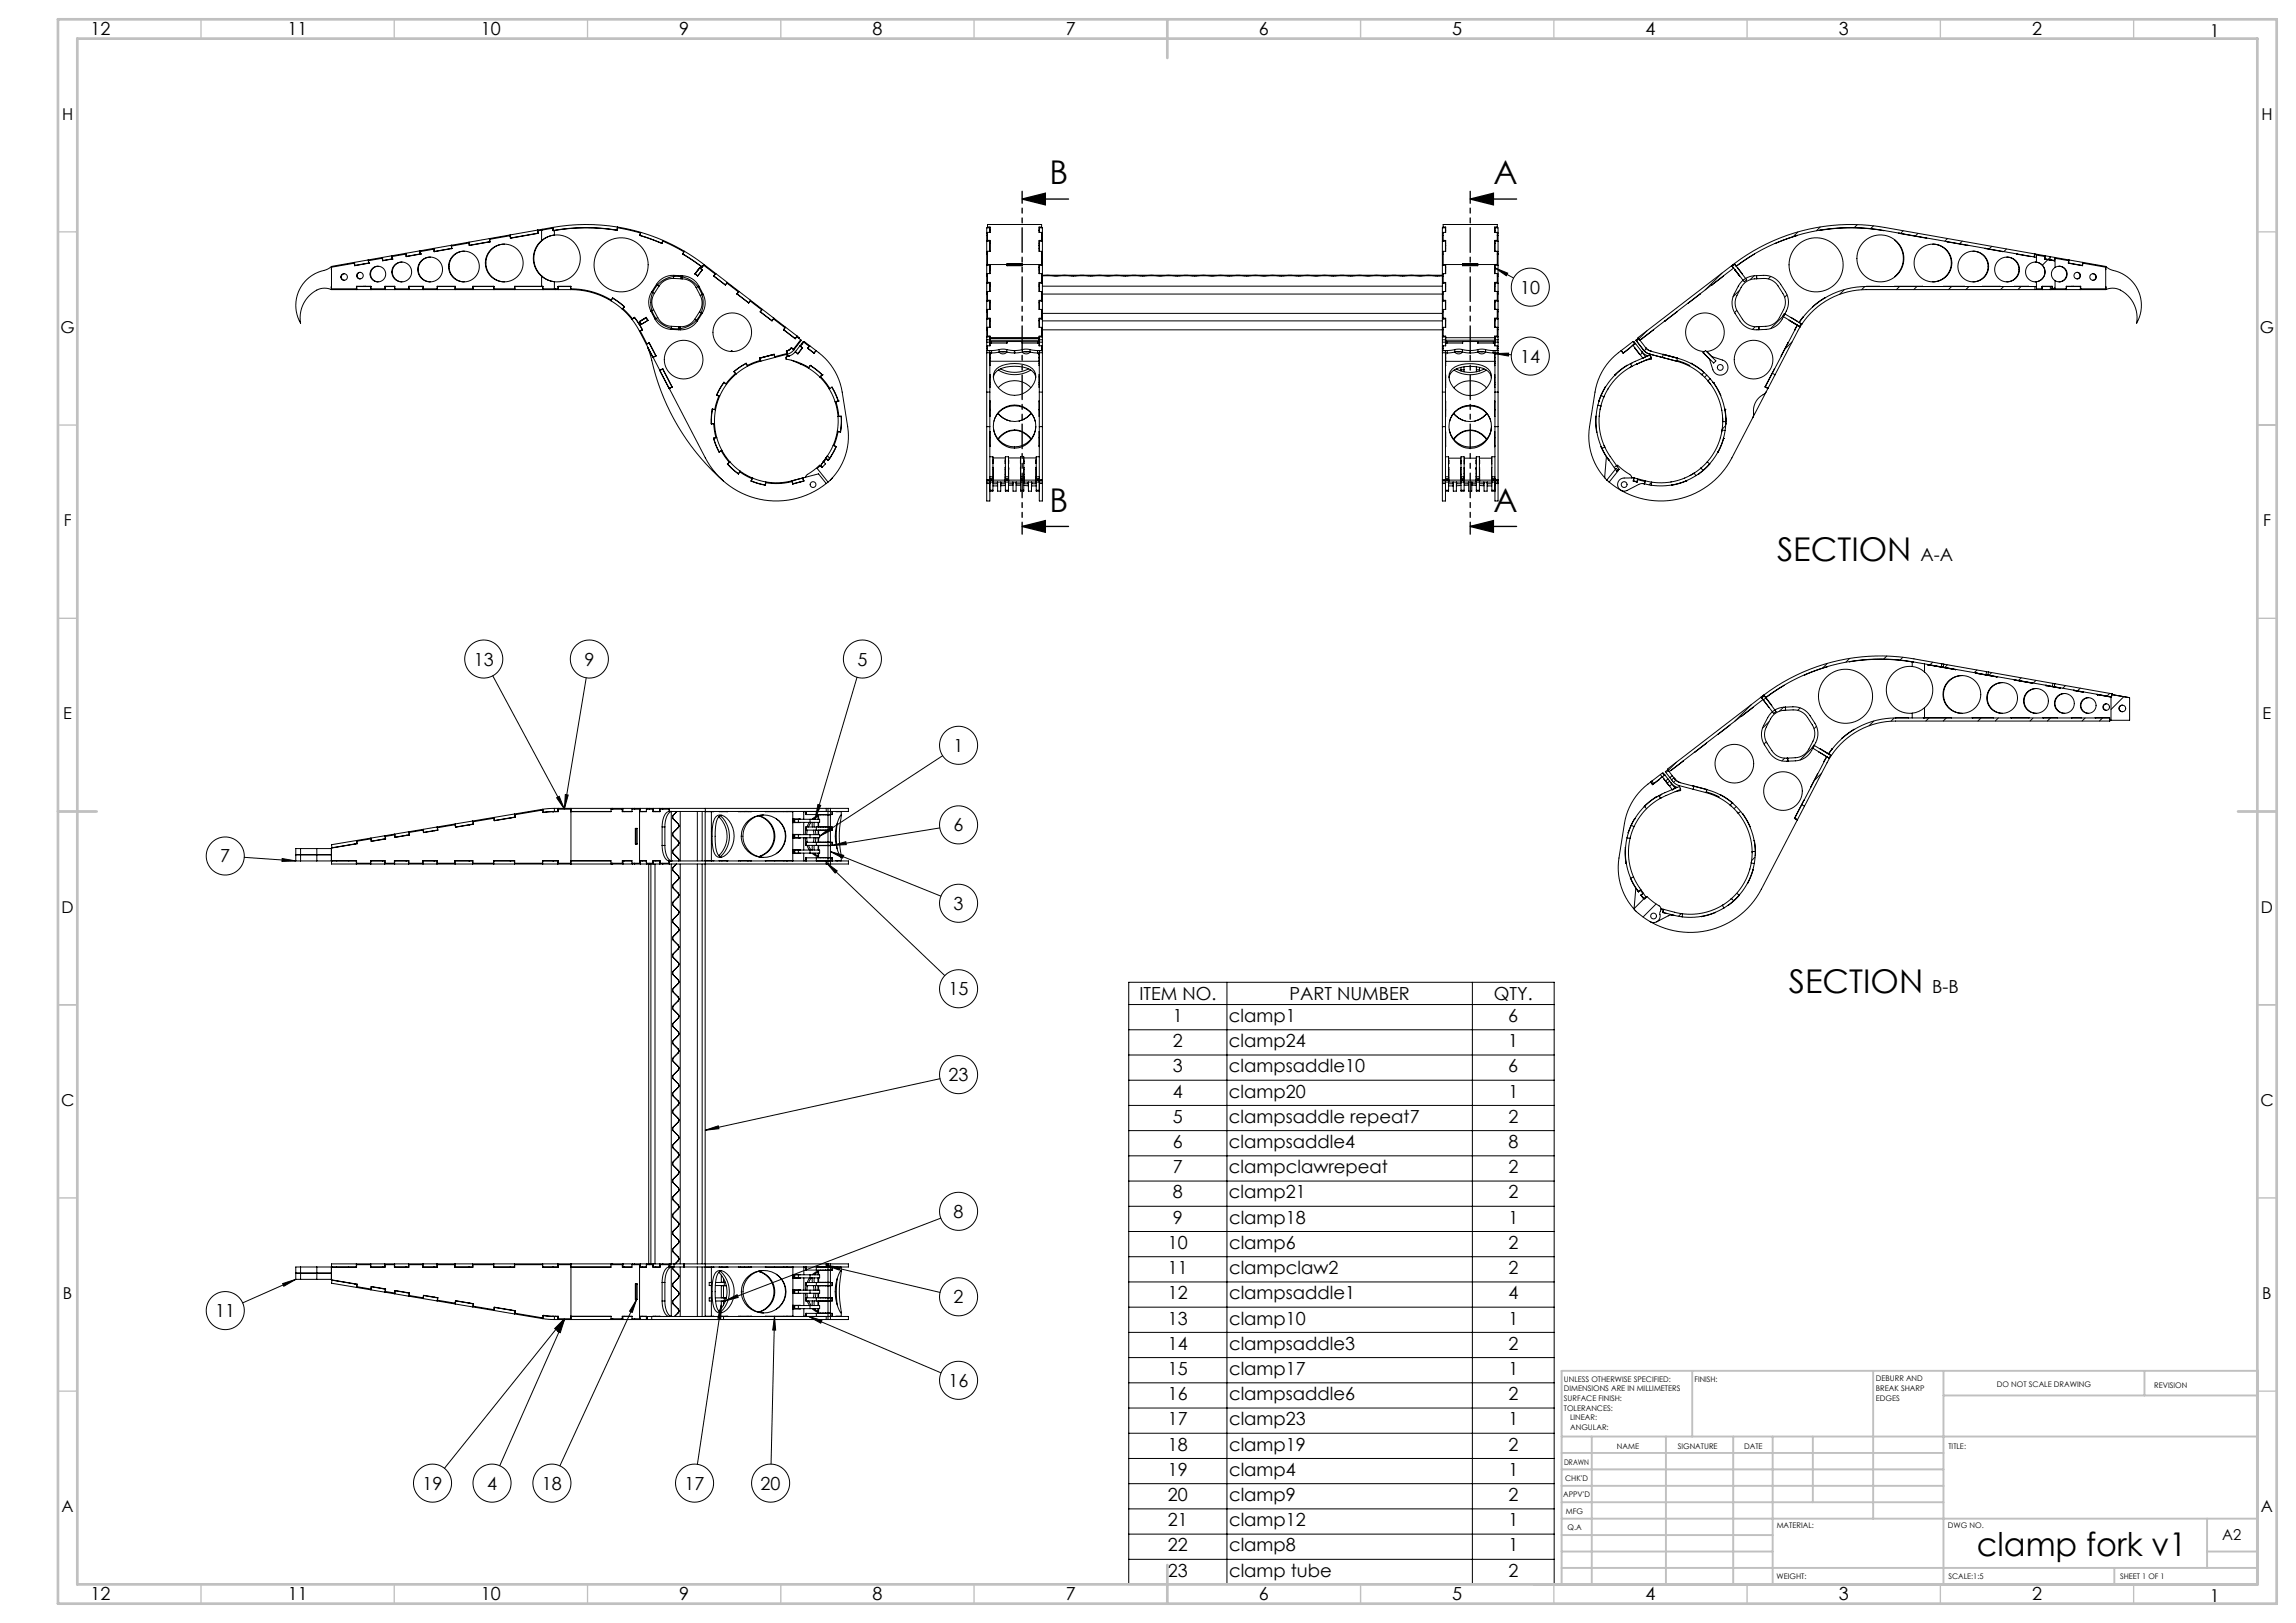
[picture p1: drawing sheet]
<svg xmlns="http://www.w3.org/2000/svg" width="594mm" height="420mm" viewBox="0 0 594 420" stroke-linecap="round" stroke-linejoin="round" font-family="sans-serif">
<defs><g id="words">
<g font-size="8.5">
<text x="271.5" y="47.7">B</text>
<text x="386.3" y="47.7">A</text>
<text x="271.5" y="132.4">B</text>
<text x="386.3" y="132.4">A</text>
<text x="459.7" y="145.2">SECTION</text>
<text x="462.8" y="256.9">SECTION</text>
<text x="511.4" y="402.7">clamp fork v1</text>
</g>
<g font-size="4.7">
<text x="23.4" y="9">12</text>
<text x="74.4" y="9">11</text>
<text x="124.4" y="9">10</text>
<text x="175.7" y="9">9</text>
<text x="225.7" y="9">8</text>
<text x="275.7" y="9">7</text>
<text x="325.7" y="9">6</text>
<text x="375.7" y="9">5</text>
<text x="425.7" y="9">4</text>
<text x="475.7" y="9">3</text>
<text x="525.7" y="9">2</text>
<text x="393.3" y="76">10</text>
<text x="393.3" y="93.8">14</text>
<text x="496.9" y="145.2">A-A</text>
<text x="122.6" y="172.2">13</text>
<text x="151.2" y="172.2">9</text>
<text x="221.8" y="172.2">5</text>
<text x="246.7" y="194.6">1</text>
<text x="246.7" y="215.1">6</text>
<text x="57" y="223.2">7</text>
<text x="246.7" y="235.4">3</text>
<text x="245.4" y="257.6">15</text>
<text x="499.9" y="256.9">B-B</text>
<text x="294.8" y="258.8">ITEM NO.</text>
<text x="333.6" y="258.8">PART NUMBER</text>
<text x="386.4" y="258.8">QTY.</text>
<text x="303.4" y="264.5">1</text>
<text x="317.9" y="264.5">clamp1</text>
<text x="390.2" y="264.5">6</text>
<text x="303.4" y="271">2</text>
<text x="317.9" y="271">clamp24</text>
<text x="390.2" y="271">1</text>
<text x="245.4" y="279.8">23</text>
<text x="303.4" y="277.5">3</text>
<text x="317.9" y="277.5">clampsaddle10</text>
<text x="390.2" y="277.5">6</text>
<text x="303.4" y="284">4</text>
<text x="317.9" y="284">clamp20</text>
<text x="390.2" y="284">1</text>
<text x="303.4" y="290.6">5</text>
<text x="317.9" y="290.6">clampsaddle repeat7</text>
<text x="390.2" y="290.6">2</text>
<text x="303.4" y="297.1">6</text>
<text x="317.9" y="297.1">clampsaddle4</text>
<text x="390.2" y="297.1">8</text>
<text x="303.5" y="303.6">7</text>
<text x="317.9" y="303.6">clampclawrepeat</text>
<text x="390.2" y="303.6">2</text>
<text x="303.5" y="310.1">8</text>
<text x="318" y="310.1">clamp21</text>
<text x="390.2" y="310.1">2</text>
<text x="246.7" y="315.1">8</text>
<text x="303.5" y="316.7">9</text>
<text x="318" y="316.7">clamp18</text>
<text x="390.2" y="316.7">1</text>
<text x="302.2" y="323.2">10</text>
<text x="318" y="323.2">clamp6</text>
<text x="390.2" y="323.2">2</text>
<text x="302.2" y="329.7">11</text>
<text x="318" y="329.7">clampclaw2</text>
<text x="390.2" y="329.7">2</text>
<text x="55.7" y="340.8">11</text>
<text x="246.7" y="337.3">2</text>
<text x="302.2" y="336.2">12</text>
<text x="318" y="336.2">clampsaddle1</text>
<text x="390.2" y="336.2">4</text>
<text x="302.2" y="342.8">13</text>
<text x="318" y="342.8">clamp10</text>
<text x="390.2" y="342.8">1</text>
<text x="302.2" y="349.3">14</text>
<text x="318" y="349.3">clampsaddle3</text>
<text x="390.2" y="349.3">2</text>
<text x="245.4" y="358.9">16</text>
<text x="302.2" y="355.8">15</text>
<text x="318" y="355.8">clamp17</text>
<text x="390.2" y="355.8">1</text>
<text x="302.2" y="362.3">16</text>
<text x="318" y="362.3">clampsaddle6</text>
<text x="390.2" y="362.3">2</text>
<text x="302.2" y="368.9">17</text>
<text x="318" y="368.9">clamp23</text>
<text x="390.2" y="368.9">1</text>
<text x="302.2" y="375.4">18</text>
<text x="318" y="375.4">clamp19</text>
<text x="390.2" y="375.4">2</text>
<text x="302.2" y="381.9">19</text>
<text x="318" y="381.9">clamp4</text>
<text x="390.2" y="381.9">1</text>
<text x="109.3" y="385.5">19</text>
<text x="126" y="385.5">4</text>
<text x="140.2" y="385.5">18</text>
<text x="177.1" y="385.5">17</text>
<text x="196.8" y="385.5">20</text>
<text x="302.2" y="388.4">20</text>
<text x="318" y="388.4">clamp9</text>
<text x="390.2" y="388.4">2</text>
<text x="302.2" y="395">21</text>
<text x="318" y="395">clamp12</text>
<text x="390.2" y="395">1</text>
<text x="302.2" y="401.5">22</text>
<text x="318" y="401.5">clamp8</text>
<text x="390.2" y="401.5">1</text>
<text x="302.2" y="408">23</text>
<text x="318" y="408">clamp tube</text>
<text x="390.2" y="408">2</text>
<text x="23.5" y="413.9">12</text>
<text x="74.5" y="413.9">11</text>
<text x="124.4" y="414">10</text>
<text x="175.7" y="414">9</text>
<text x="225.7" y="414">8</text>
<text x="275.7" y="414">7</text>
<text x="325.7" y="414">6</text>
<text x="375.7" y="414">5</text>
<text x="425.7" y="414">4</text>
<text x="475.7" y="414">3</text>
<text x="525.7" y="414">2</text>
</g>
<g font-size="4.6">
<text x="571.7" y="9.5">1</text>
<text x="571.7" y="414.5">1</text>
</g>
<g font-size="4.2">
<text x="16.1" y="31.2">H</text>
<text x="585.1" y="31.2">H</text>
<text x="15.7" y="86.2">G</text>
<text x="584.7" y="86.2">G</text>
<text x="16.5" y="136.2">F</text>
<text x="585.5" y="136.2">F</text>
<text x="16.4" y="186.2">E</text>
<text x="585.4" y="186.2">E</text>
<text x="15.9" y="236.2">D</text>
<text x="584.9" y="236.2">D</text>
<text x="15.8" y="286.2">C</text>
<text x="584.8" y="286.2">C</text>
<text x="16.3" y="336.2">B</text>
<text x="585.3" y="336.2">B</text>
<text x="15.9" y="391.2">A</text>
<text x="584.9" y="391.2">A</text>
</g>
<text font-size="3.9" x="574.9" y="398.5">A2</text>
<g font-size="2">
<text x="404.6" y="357.6">UNLESS OTHERWISE SPECIFIED:</text>
<text x="438.4" y="357.6">FINISH:</text>
<text x="485.3" y="357.5">DEBURR AND</text>
<text x="485.3" y="360">BREAK SHARP</text>
<text x="516.6" y="359">DO NOT SCALE DRAWING</text>
<text x="557.3" y="359.2">REVISION</text>
<text x="404.6" y="360.1">DIMENSIONS ARE IN MILLIMETERS</text>
<text x="404.6" y="362.6">SURFACE FINISH:</text>
<text x="404.6" y="365.1">TOLERANCES:</text>
<text x="485.3" y="362.5">EDGES</text>
<text x="406.2" y="367.6">LINEAR:</text>
<text x="406.2" y="370.1">ANGULAR:</text>
<text x="418.3" y="375">NAME</text>
<text x="434" y="374.9">SIGNATURE</text>
<text x="451.2" y="374.9">DATE</text>
<text x="504.1" y="374.9">TITLE:</text>
<text x="404.6" y="379.1">DRAWN</text>
<text x="404.9" y="383.3">CHK'D</text>
<text x="404.4" y="387.4">APPV'D</text>
<text x="405.1" y="391.8">MFG</text>
<text x="405.5" y="396">Q.A</text>
<text x="459.6" y="395.5">MATERIAL:</text>
<text x="504" y="395.5">DWG NO.</text>
<text x="459.6" y="408.5">WEIGHT:</text>
<text x="504.1" y="408.6">SCALE:1:5</text>
<text x="548.5" y="408.6">SHEET 1 OF 1</text>
</g>
</g></defs>
<g fill="none" stroke="#000" stroke-width=".26">
<path d="M139.1 59.5l.1 .8M139.2 59.5v.2M140.1 59.6v2.6M140.1 59.6l-1 .1 .1 .6M140.3 59.3l-23.5 4.2M140.3 59.3v.2M143 58.9l-2.7 .4M143 59.1l-2.9 .5M143 59.1l.1 .6M143 59.1h.1M143 58.8l.2 .8a49.2 49.2 0 0 1 16.4-.1M143.1 59.7h.1"/>
<path d="M143.4 59.7h-.3M143.4 59.7v1.1M159.6 59.5h.1M159.6 59.6a49.1 49.1 0 0 0-16.2 .1M159.6 59.6h.1M159.6 59.6l.2-.7 2.9 .6 3 .8-.2 .6M159.7 58.7a50 50 0 0 0-16.7 .1M159.7 58.7l6.1 1.4M159.7 58.7l-.1 .8M255.5 58.7v-.6h14v.7M255.5 58.7h.6v1.4h-.6v2.1M255.5 58.7v.2"/>
<path d="M256.1 59.5h.1M256.1 59.7h.1M256.1 59.6v.1M256.1 59.6h.1M268.8 59.5h.1M268.8 59.6h.1M269.5 58.8h-.7v1.3h.7v2.1M269.5 58.8v.1M373.4 58.8h.6v1.3h-.6v2.1M373.4 58.8v.1M374 59.5h.1M374 59.6h.1"/>
<path d="M386.7 59.6l.1 .1M386.7 59.5h.1M386.8 59.7h.1M387.4 58.7h-.7v1.4h.7v2.1M387.4 58.7v-.6h-14v.7M387.4 58.7v.2M470.8 59.6a54 54 0 0 1 16.6 0M470.9 58.7l-1 1M480.5 58.1l-.8 .8M484.7 58.4l-.7 .8M487.4 59.6a49.2 49.2 0 0 0-38.2 9.2M487.4 59.6l39.4 7"/>
<path d="M492.4 59.7l-.7 .7M85.7 69l-1.1 .7a9.4 9.4 0 0 0-6.8 13.9 7.7 7.7 0 0 1 6-9l1.9 .3 .1-.8M85.8 69.5v.3M85.8 74.7h6.5M89.1 70.8a.85 .85 0 0 0-.8 .9 .85 .85 0 0 0 .8 .8M91.6 68.1l-5.8 1v5.8h54.8M91.6 68.1l.2 .7M91.6 68.1h.1M91.7 67.9l.1 .8M91.8 68.8h.1M91.9 68.7h.1M92.2 74.7v-.6h3.8v.6h3.7"/>
<path d="M92.4 74.1h.1M93.2 70.5a.85 .85 0 0 0-.8 .8 .85 .85 0 0 0 .8 .9M94 74.1h.6M95.3 67.3l.1 .8M95.4 67.3v.1M95.4 68.1h.1M95.4 68.1l-3.6 .7M95.4 68.1l-3.6 .6M95.9 74.1v.8M96 74.1h-3.7v.8M96 74.7v.2M97.8 68.9a2.03 2.03 0 0 0-1.9 2 2.03 2.03 0 0 0 1.9 2"/>
<path d="M98.9 66.8l-3.6 .7 .1 .6M98.9 66.8l.1 .7M98.9 66.8h.1M98.9 66.6l.2 .8M99 67.5h.1M99.1 67.4v.1M99.6 74.7v-.6h2.5v.8M99.7 74.1h.1M101.3 66.2l.2 .8M101.4 66.2l.1 .2M101.4 67.1h.1M101.4 67.1l-2.4 .4"/>
<path d="M101.5 67l-2.4 .4M101.5 67h.1M102.1 74.1h-2.4v.8M102.1 74.7h3.7M102.2 74.7v.2M104 67.8a2.57 2.57 0 0 0-2.5 2.6 2.57 2.57 0 0 0 2.5 2.5M105 65.8l.1 .6 3.6-.6M105 65.8l-3.6 .6M105 65.8h.1M105 65.6l.1 .7M105.2 66.3v.1M105.7 74.7v-.6h3.8v.6h3.7"/>
<path d="M105.9 74.1h.1M108.6 64.9l.1 .8M108.7 64.9v.2M108.7 65.8h.1M108.7 65.7h.1M108.7 65.7l-3.6 .6M108.7 65.7v.1M109.4 74.1v.8M109.5 74.1h-3.7v.8M109.6 74.7v.2M111.3 66.5a3.2 3.2 0 0 0-3.1 3.2 3.2 3.2 0 0 0 3.1 3.2M112.2 64.5l-3.6 .6 .1 .6"/>
<path d="M112.2 64.5h.1M112.2 64.3l.2 .8M112.4 65.1h.1M113.1 74.7v-.6h4.7v.6h4.6M113.2 74.1h.1M116.7 63.5l.2 .8M116.8 63.5l-31 5.4v.3M116.8 63.5l.1 .2M116.8 64.3l-4.5 .8-.1-.6M116.9 64.3l-4.5 .8M116.9 64.3h.1M117.7 74.1v.8"/>
<path d="M117.8 74.1h-4.6v.8M117.8 74.7v.2M120.1 65a4 4 0 0 0-3.9 4 4 4 0 0 0 3.9 3.9M121.3 62.9l-4.5 .8M121.3 62.9l.1 .6M121.3 62.9h.1M121.4 63.5h.1M121.5 63.5h.1M122.3 74.7v-.6h5.5v.6h5.4M122.4 74.1h.1M126.6 61.7l.1 .8M126.7 61.7v.2"/>
<path d="M126.7 62.6l-5.3 .9M126.7 62.6h.1M126.8 62.5l-5.3 1-.2-.8M126.8 62.5h.1M126.8 62.5v.1M126.8 62.6h-.1M127.7 74.1l.1 .8M127.8 74.1h-5.4v.8M127.9 74.7v.2M130.5 63.2a4.9 4.9 0 0 0-4.8 4.9 4.9 4.9 0 0 0 4.8 4.8M131.9 61l-5.2 .9 .1 .6M131.9 61l.1 .7"/>
<path d="M131.9 61h.1M132 60.8l.1 .8M132.1 61.7h-.1M132.2 61.6h.1M133.2 74.1h7.2M133.3 74.1l-.1 .8M139.2 60.4l-7.1 1.3M139.2 60.4h.1M139.2 60.3l-7.1 1.3M139.2 60.3h.1M139.2 60.3v.1M140.1 74.1h.3v.8"/>
<path d="M140.1 71.5a6.1 6.1 0 0 0 3.3 1.4M140.1 62.2a6.1 6.1 0 0 0 0 9.3M140.1 71.5v2.6M140.1 74.1h-7v.6M140.1 62.2h.1M140.1 71.5h.1M140.2 71.5a5.7 5.7 0 0 0 3.2 1.4M140.2 62.2a6.1 6.1 0 0 0 0 9.3M140.4 74.7h3M140.5 74.7v.2M140.6 74.9h3.2M140.6 74.7v.2"/>
<path d="M143.4 60.8a6.1 6.1 0 0 0-3.3 1.4M143.4 60.8a6.1 6.1 0 0 1 6.7 6.1 6.1 6.1 0 0 1-6.7 6M143.4 60.8a5.7 5.7 0 0 0-3.2 1.4M143.4 74.7h1v-.6h3.3v.6M143.4 72.9v1.8M143.8 74.9h3.9M143.8 74.7v.2M144.4 74.1h3.3M144.4 74.1v.8M147.6 74.1v.8M147.7 74.9a20 20 0 0 1 10.4 2.9M147.7 74.7a20.2 20.2 0 0 1 10.4 2.9l.4-.4"/>
<path d="M147.7 74.7v.2M158.1 77.8l2.9 2.2M158.5 77.2l3 2.2M158.5 77.2l-.4 .6M158.5 77.1l3 2.2M161 80l2.5 2.7M161.5 79.4l-.5 .6M161.5 79.4h.1M161.5 79.3l.1 .1M161.6 79.4l-.5 .5 2.5 2.6 .5-.4 1.4 2 .7 1.3-.7 .3M165.5 60.9h.1M165.5 60.9l5.7 2"/>
<path d="M165.5 60.9l5.7 2.1M165.5 60.9l.3-.8 5.7 2.1M168.6 75.5a5 5 0 0 0-.2 5M168.6 75.5l.7 .4M169.3 75.9a4.2 4.2 0 0 0-.2 4.2M169.9 73.6l.6 .4M169.9 73.6l-1.3 1.9M170.5 74l-1.2 1.9M171.2 62.9l.1 .1M171.2 63l.3-.6 2.8 1.3 2.6 1.5-.3 .6M171.5 62.2l5.6 2.8M171.5 62.2l-.3 .7"/>
<path d="M174.3 72.1a4.2 4.2 0 0 0-3.8 1.9M174.3 72.1l2.3 .1M174.3 71.3a5 5 0 0 0-4.4 2.3M174.3 71.3l2.3 .1M174.3 71.3v.8M176.2 71.3v.8M176.6 72.2a4.2 4.2 0 0 1 3.5 2.2M176.6 71.4a5 5 0 0 1 4.2 2.7M176.6 71.4v.8M176.6 65.8l5 3.3M176.6 65.7h.1M176.6 65.7v.1"/>
<path d="M176.7 65.7l.4-.7 5 3.4M176.7 65.7l4.9 3.4M179.8 70.8l.1 .1M179.9 70.9l.6 .5M179.9 70.9h-.1M179.9 70.8h.1M180.1 74.4l1.1 2.1M180.5 71.4h.1M180.8 74.1l-.7 .3M180.8 74.1l1.1 2M181 69.4l.6 .5M181 69.4l-1.1 1.5"/>
<path d="M181 69.3h.1M181 69.3l-1.2 1.6M181.1 69.3l-.1 .1M181.2 76.5a4.2 4.2 0 0 1-.2 4.2M181.4 68.9h.1M181.4 68.9h-.1M181.6 69.1v.1M181.6 69.1h.1M181.6 69.9l-1.1 1.5M181.6 69.2l.4-.6 3 2.3-.4 .5 3.1 2.4 .4-.5 2.9 2.2-.4 .6 3.1 2.3M181.7 69.1h.1M181.7 69.8l-.1 .1"/>
<path d="M181.7 69.8l-.7-.6-1.2 1.7 .7 .5M181.7 69.8l-1.2 1.6M181.9 76.1a5 5 0 0 1-.2 5M181.9 76.1l-.7 .4M182.1 68.4h.1M182.1 68.4l-.5 .7M182.1 68.5l24.7 18.9-.2 .1M182.1 68.5l-.4 .6M184.6 71.4l3.1 2.3M185.2 70.8l-.6 .7M188.1 73.1l-.4 .6M190.7 76v.1"/>
<path d="M190.7 76.1l3 2.2M191.2 75.4l-.5 .7M193.7 78.3v.1M193.7 78.4l.4-.5 3 2.3-.4 .5M194.2 77.7l-.5 .6M255.3 65.8v2.8M255.3 62.4v2.8M255.3 62.4h.8v2.6M255.3 60.9v1.5M255.3 65.8h.2M255.3 76.1h.2M255.3 73.3h.8v2.1"/>
<path d="M255.3 75.5h.2M255.3 68.6h.8v2.2M255.3 60.9h.2M255.3 60.3h.2M255.3 60.3v.6M255.3 65.2v.6M255.3 68.6v22.7M255.3 77.9h.8v2.2M255.3 71.4h.2M255.3 70.9h.2M255.3 65.2h.2M255.3 65.7h.2"/>
<path d="M255.5 62.2h.6v2.8M255.5 73.1h.6v2.3h-.6v2.5M255.5 77.7h.6v2.4h-.6v2.4M255.5 68.4l14 .1M255.5 62.2v.2M255.5 68.4v.2M256.1 60.1v-1.2h-.8v1.4M256.1 74.1h.1M256.1 69.9h.1M256.1 69.4h.1M256.1 78.3h.1M256.1 73.7h.1"/>
<path d="M256.1 69.1h.1M256.1 62.9h.1M256.1 65h-.6v3.4M256.1 60.1h.1M256.1 68.4h.1M256.1 68.5v2.3h-.6v2.5M260.5 68.2h3.9v.6h-3.9zM260.6 68.4v.2M260.6 68.6h3.8M260.6 68.6v.2M264.4 68.4v.2M264.4 68.6v.2"/>
<path d="M268.8 74.1h.1M268.8 64.3h.1M268.8 68.5v2.3h.7v2.5M268.8 69.8h.1M268.8 69.4h.1M268.8 78.4h.1M268.8 73.7h.1M268.8 69.1h.1M268.8 63h.1M268.8 63.5h.1M268.8 69.2h.1M268.9 60.1v-1.2h.8v1.4"/>
<path d="M269.5 62.2h-.7v2.8h.7v3.5M269.5 71.5h.2M269.5 65.8h.2M269.5 73.1h-.7v2.3h.7v2.5M269.5 77.7h-.7v2.4h.7v2.4M269.5 76.1h.2M269.5 75.6h.2M269.5 70.9h.2M269.5 65.2h.2M269.5 60.9h.2M269.5 60.3h.2M269.5 62.2v.2"/>
<path d="M269.5 68.5v.2M269.7 71.3h103.5h-1.3M269.7 65.8v2.9M269.7 62.4h-.8v2.6M269.7 62.4v2.8M269.7 60.9v1.5M269.7 74.1h103.5M269.7 60.3v.6M269.7 65.2v.6M269.7 68.7v22.6M269.7 68.7h-.8v2.1M269.7 73.3h-.8v2.1"/>
<path d="M269.7 77.9h-.8v2.2M269.7 76.1h103.5M270.9 71.3h-1.2l103.5 .1M271 71.3h2.1M275.4 71.3h-2.1M275.5 71.3h2.1M279.9 71.3h-2.1M280 71.3h2.1M284.4 71.3h-2.1M284.5 71.3h2.1M288.8 71.3h-2.1M289 71.3h2.1"/>
<path d="M293.3 71.3h-2.1M293.5 71.3h2.1M297.8 71.3h-2.1M298 71.3h2M302.3 71.3h-2.1M302.4 71.3h2.1M306.8 71.3h-2.1M306.9 71.3h2.1M311.3 71.3h-2.1M311.4 71.3h2.1M315.7 71.3h-2.1M315.9 71.3h2.1"/>
<path d="M320.2 71.3h-2.1M320.4 71.3h2.1M324.7 71.3h-2.1M324.9 71.3h2.1M329.2 71.3h-2.1M329.3 71.3h2.1M333.7 71.3h-2.1M333.8 71.3h2.1M338.2 71.3h-2.1M338.3 71.3h2.1M342.6 71.3h-2.1M342.8 71.3h2.1"/>
<path d="M347.1 71.3h-2.1M347.3 71.3h2.1M351.6 71.3h-2.1M351.8 71.3h2.1M356.1 71.3h-2.1M356.2 71.3h2.1M360.6 71.3h-2.1M360.7 71.3h2.1M365.1 71.3h-2.1M365.2 71.3h2.1M369.6 71.3h-2.1M369.7 71.3h2.1"/>
<path d="M373.2 65.8v2.9M373.2 62.4v2.8M373.2 62.4h.8v2.6M373.2 60.9v1.5M373.2 71.5h.2M373.2 65.8h.2M373.2 77.9h.8v2.2M373.2 76.1h.2M373.2 73.3h.8v2.1M373.2 75.6h.2M373.2 68.7h.8v2.1M373.2 70.9h.2"/>
<path d="M373.2 65.2h.2M373.2 60.9h.2M373.2 60.3h.2M373.2 60.3v.6M373.2 65.2v.6M373.2 68.7v22.6M373.4 62.2h.6v2.8h-.6v3.5M373.4 73.1h.6v2.3h-.6v2.5M373.4 77.7h.6v2.4h-.6v2.4M373.4 62.2v.2M373.4 68.5v.2M374 60.1v-1.2h-.8v1.4"/>
<path d="M374 74.1h.1M374 64.3h.1M374 69.8h.1M374 69.3h.1M374 78.4h.1M374 73.7h.1M374 69.1h.1M374 63h.1M374 63.5h.1M374 69.2h.1M374 68.5v2.3h-.6v2.5M378.4 68.2h3.9v.6h-3.9z"/>
<path d="M378.5 68.4v.2h3.8M382.3 68.4v.2M382.3 68.6v.2M386.7 68.4h.1M386.7 74.1h.1M386.7 68.5v2.3h.7v2.5M386.7 69.3h.1M386.7 69.8h.1M386.7 78.3h.1M386.7 73.7h.1M386.7 69.1h.1M386.7 62.9h.1"/>
<path d="M386.7 63h.1M386.8 69.3l4.8 2.7M386.8 69.3l3.3 1.4-.4 .7zM386.8 60.1v-1.2h.8v1.4M387.4 62.2h-.7v2.8h.7v3.4M387.4 65.8h.2M387.4 73.1h-.7v2.3h.7v2.5M387.4 77.7h-.7v2.4h.7v2.4M387.4 76.1h.2M387.4 75.5h.2M387.4 60.9h.2M387.4 60.3h.2"/>
<path d="M387.4 68.4l-14 .1M387.4 71.4h.2M387.4 70.9h.2M387.4 65.2h.2M387.4 65.7h.2M387.4 62.2v.2M387.4 68.4v.2M387.6 65.8v2.8M387.6 62.4h-.8v2.6M387.6 62.4v2.8M387.6 60.9v1.5M387.6 73.3h-.8v2.1"/>
<path d="M387.6 68.6h-.8v2.2M387.6 77.9h-.8v2.2M387.6 60.3v.6M387.6 65.2v.6M387.6 68.6v22.7M439.8 76l-3 2.4M442.8 73.8h.1M442.8 73.7l.1 .1M445.5 70.7l-4.3 4.3M445.9 71.4l-3.1 2.4M448 68.8l.5 .6M448.2 68.9l.6-.5 3.1 4-.6 .5z"/>
<path d="M448.4 68.5l-24.6 18.9 2 2.6M448.4 68.5l.1 .1M448.5 69.4l-24.3 18.6M448.7 68.2l-.3 .3M448.7 68.2l.5 .6M448.8 69.8l1.2 1.6zM448.9 69.8h.1M449.2 68.8v.1M449.5 69.3h.1M449.5 69.3l1.2 1.6M450.1 71.4h-.1M450.1 75.1l-1.7 1.7"/>
<path d="M450.5 73l1.5-1.2a11.4 11.4 0 0 1 5.5-.4l1.8 .8a11.5 11.5 0 0 1 3.2 4.5l.2 1.9a11.5 11.5 0 0 1-2.4 5l-1.5 1.2a11.4 11.4 0 0 1-5.5 .4l-1.8-.7a11.5 11.5 0 0 1-3.2-4.6l-.2-1.9a11.5 11.5 0 0 1 2.4-5zM451.1 73.5l1.3-.9a8 8 0 0 1 3.9-.5 4.2 4.2 0 0 1 3.7 1.9 8 8 0 0 1 1.8 3.5l.1 1.1a8 8 0 0 1-1.5 3.6 4.2 4.2 0 0 1-3.6 2.2 8 8 0 0 1-3.9-.1l-1-.5a8 8 0 0 1-2.4-3.1 4.2 4.2 0 0 1-.1-4.2zM453.8 71.4l-1 1M453.9 65.7l-4.7 3.2M454.4 71.3l.1 .8M458.1 71.5l-.6 .7M462.3 76.3l-.6 .6M465 60.9l-5.7 2.1M465.1 60l-1.1 1.2M472.1 77.1l-1.7 1.1-1.4 1.2M477.2 74.9l-1.3 1.3M482.4 74.1l-.8 .9"/>
<path d="M482.9 74.1h3.3M486.1 74.1h.1M490.1 74.1h7.3M490.3 62.1a6.3 6.3 0 0 1 0 9.5M491.3 60.3h.1M491.3 60.3l7.2 1.3M491.4 74.1l-.8 .8M495.9 74.1l-.8 .8M496.2 60.4l-.7 .7M497.3 74.1h.1M498.4 61.6h.1M500 63.2a4.9 4.9 0 0 1 4.8 4.9 4.9 4.9 0 0 1-4.8 4.8"/>
<path d="M502.8 74.1h5.5M503.8 62.6l5.3 .9M503.8 61.7l-.6 .7M504.9 74.1l-.8 .8M507.7 62.4l-.7 .7M508.1 74.1h.1M509 63.5h.1M509.4 74.1l-.8 .8M510.4 65a4 4 0 0 1 3.9 4 4 4 0 0 1-3.9 3.9M512.8 74.1h4.7M513.6 64.3h.1M513.6 64.3l4.6 .8"/>
<path d="M515.3 63.7l-.7 .7M517.3 74.1h.1M518.1 65.1h.1M518.4 74.1l-.8 .8M519.1 64.4l-.7 .7M519.2 66.5a3.2 3.2 0 0 1 3.1 3.2 3.2 3.2 0 0 1-3.1 3.2M521.1 74.1h3.7M521.8 65.8l3.6 .5M521.8 65.8h.1M522.9 74.1l-.8 .8M524.7 74.1h.1M525.3 66.3v.1"/>
<path d="M526.4 66.1l-.3 .4M526.5 65.7l-39-6.8a50 50 0 0 0-38.8 9.3M526.5 74.1v.8M526.5 65.7l-.2 .8M526.5 65.7l2.6 .5M526.5 67.8h.3M526.8 74.1h-44a20.8 20.8 0 0 0-17.3 9.3M526.8 67.8a2.56 2.56 0 0 1 2.3 2.6 2.56 2.56 0 0 1-2.3 2.5M526.8 67.8a2.57 2.57 0 0 1 2.2 2.6 2.57 2.57 0 0 1-2.2 2.5M526.8 72.9h-.3M526.8 67.8a2.57 2.57 0 0 0-2.8 2.6 2.57 2.57 0 0 0 2.8 2.5M526.8 72.9v1.8h1.5v-.6h2.6v.6"/>
<path d="M528.3 74.1h2.6v.8M528.3 74.1v.8M528.4 74.1h.1M529 67h.1M529 67v.1M529 67l.1-.6-2.3-.4v1.8M529 67.1h.1M529 67.1l2.5 .4M529.1 66.2v.2M529.1 66.2h.1M529.2 66.2l-.2 .8 2.4 .4M529.2 66.2l15.6 2.7"/>
<path d="M529.8 67.2l-1.4 1.4M530.4 66.6l-.5 .5M530.5 74.1v.8M530.5 66.4l-.2 .8M530.8 74.1h.1M530.9 74.7h3.7v-.6h3.7v.6M531.5 67.5h.1M531.6 66.8h.1M531.6 66.6l-.1 .8-2.5-.4M531.7 66.8l-.2 .7M531.7 66.8h.1M531.7 74.3l-.5 .4"/>
<path d="M531.7 69.2a2 2 0 0 0 0 3.4M531.7 69.2a2.03 2.03 0 0 1 3.1 1.7 2.03 2.03 0 0 1-3.1 1.7M531.7 66.8v2.4M531.7 72.6v2.1M531.7 66.8l3.5 .7M532.7 68.9a2.03 2.03 0 0 1 2 2 2.03 2.03 0 0 1-2 2M534.5 74.7v.2M534.6 74.1h3.6v.8M534.6 74.1v.8M535.1 68.1h.1M535.1 68.1l3.6 .6M535.2 68.1h.1"/>
<path d="M535.2 68.1l3.5 .7M535.2 67.3l-.1 .1M535.3 67.3l-.2 .8M535.9 74.1h.2M536.5 74.1h-.4M537.3 70.5a.85 .85 0 0 1 .8 .8 .85 .85 0 0 1-.8 .9M538.2 74.1h.1M538.2 74.7h6.6M538.7 68.8h.1M538.8 68.1h.1M538.8 67.9l-.2 .8M538.9 68.1l5.9 1v5.8"/>
<path d="M538.9 68.1l-.1 .7M541.4 70.8a.85 .85 0 0 1 .8 .9 .85 .85 0 0 1-.8 .8M544.8 74.9h-62a20 20 0 0 0-16.6 9M544.8 69.5v.3M544.8 74.1v.3M544.8 68.9l-.1 .2M544.8 69l1.2 .7a9.4 9.4 0 0 1 6.8 13.9 7.7 7.7 0 0 0-6.1-9l-1.9 .3M544.8 69v.2M163.5 82.7l1.9 3M164.1 82.1v.1M164.1 82.2l2.1 3.1M164.1 82.2l-.6 .5"/>
<path d="M165.1 83.5l.4 .7M165.4 83.2l.5 .8M165.4 85.7h.1M165.5 83.2h.1M165.5 85.7l17 32.8a20.7 20.7 0 0 0 31.3 6.6M165.5 83.2l.4 .7M165.5 83.2v.1M165.5 84.2h.1M165.6 84.1l-.1 .1M165.7 85.7l1.7 3.3 .6-.3 1.7 3.4M166.2 85.3v.1M166.2 85.3l-.8 .4"/>
<path d="M166.2 85.4h.1M167.2 82.1l.3 .8M167.2 82.1l-1.8 1.1M167.2 82.1l.5 .8M167.2 82.2l-1.7 1M167.6 82.9h.1M167.6 82.9l-1.7 1M167.7 82.9l-1.8 1.1M167.9 88.7l1.8 3.4M167.9 88.8l-.7 .3M168.4 80.5l1.1 2.1M169.1 80.1l-.7 .4"/>
<path d="M169.1 80.1l1.1 2.1M169.5 82.6a5 5 0 0 0 4.2 2.6M169.7 92.1l-.7 .4M169.7 92.1l-.8 .4-1.4-2.7 .5 1.3a62.7 62.7 0 0 0 13.4 27.6l2.8 3 3 2.8M170.2 82.2a4.2 4.2 0 0 0 3.5 2.2M170.2 82.2l-.7 .4M171.4 95.4v.1M171.4 95.5l-.7 .4M171.5 95.4l2.4 4.7-.8 .4 .7-.4-2.4-4.6M171.5 95.4l-.9 .4 2.6 4.7M173.7 85.2l2.3 .1M173.7 84.4l2.3 .1"/>
<path d="M173.7 84.4v.8M175.7 84.5l-.1 .8M176 84.5v.8M179.7 82.6a4.2 4.2 0 0 1-3.7 1.9M179.7 82.6l.7 .4M180.4 83a5 5 0 0 1-4.4 2.3M181 80.7l.7 .4M181 80.7l-1.3 1.9M181.7 81.1l-1.3 1.9M187.3 98.9v.1M187.3 99l-1.9 3.2M187.3 99l.7 .5"/>
<path d="M188 99.5l-1.8 3M189 91l.3-.3 .3 .3M189.9 96.2l.6 .6M189.9 96.2h.1M190.5 96.8l-2.6 2.7M193.1 94l-3.2 2.2M193.4 94.8l-2.9 2M193.4 94.8l-.4-.8-1.6 1-1.6 1.2 .5 .5-2.5 2.6-.5-.4-1.9 3.4 .6 .2-1.1 3.5-.6-.1M196.6 92.7l.2 .8M196.6 92.7h-.1M196.6 93.5h.1M196.7 80.7l3 2.4 .4-.6 3 2.3-.4 .6"/>
<path d="M196.7 80.7l3.1 2.3 .4-.7M196.7 93.3l-3.3 1.3-.4-.6M196.8 93.5l-3.4 1.3M196.8 93.5h.1M197.2 80.1l-.5 .6M200.3 91.7h-.1M200.4 92.5l-.2-.8-3.6 1M203.3 84.7l-.5 .6M203.5 90.9h.1M203.5 90.9l.2 .8M203.6 91.5l-3.2 .8-.1-.6-3.8 .9 .3 .9M203.6 91.9l-.2 .7"/>
<path d="M203.6 91.9l.6 .2M203.7 91.7l-6.9 1.8M203.7 91.9l.5 .2M203.7 91.7h.1M204.7 90.1v.1M204.7 90l-.5 .5-.8 .3 .3 .9M204.7 90h.1M204.8 90.1l-1.3 .8M204.8 90l.6 .5-.8 .7-.9 .5M204.8 90l-1.3 .9M204.8 93.2l2.3 1M204.8 90h.1"/>
<path d="M205.7 87.6l-3-2.3 3 2.4 .4-.5 1.2 .9-1.9 2.4-.6-.5M205.7 87.6h.1M205.7 91.1l-1.1 .8-1.2 .4-.1 .6a16.2 16.2 0 0 1 6 2.2M205.8 91l2-2.6 1.5 1.2-.4 .5 1.7 1.3 .5-.7a16.2 16.2 0 0 1 6.8 10.8l1.4 8.9a16 16 0 0 1-4.5 13.8M205.8 91l.6 .5M205.8 91l-.1 .1M206.2 87l-.5 .6M206.9 89.5l.7 .5M207.1 94.2l2.1 1.1M207.1 87.9l-1.8 2.5-.6-.4M207.2 94l-.1 .2M207.4 88.9l.2 .1"/>
<path d="M207.6 90l-1.2 1.6M207.6 90h.1M209 90.1l1.6 1.2 .5-.6-3-2.3-1 1.2 .5 .4-1.2 1.6-.7-.5M209.2 95.3l2.9 2.2M209.3 95.1l-.1 .2M209.5 89.5l-.5 .6M209.6 94.6l3 2.4M209.7 94.6h.1M209.7 94.6l3 2.4M209.7 94.6l-.4 .5M212.1 97.5l2.4 3.1M212.6 97l-.5 .5"/>
<path d="M212.6 97l.1 .1M212.7 97h.1M212.7 97l-.4 .5 2.4 3M255.3 91.3v10.2M255.3 87.9h.8M255.3 87.2h.8v2.3M255.3 80.7h.2M255.3 80.2h.2M255.3 90.7h.8v.6M255.3 91.3h.8M255.3 90.1h.2M255.3 88.5h.8"/>
<path d="M255.3 89.6h.2M255.3 85.3h.2M255.3 84.8h.2M255.5 82.3h.6v2.4v-2.2h-.8M255.5 87h.6v2.5h-.6v1.2M255.5 90.7h1M256.1 83h.1M256.1 97v3.2M256.1 91.5v3.1M256.1 91.3v10.2M256.1 91.7h.1M256.1 94.5h.1"/>
<path d="M256.1 99h.1M256.1 99.5h.1M256.1 93.5h12.8M256.1 92.5h.1M256.1 88.8h.1M256.1 97.5h.1M256.1 84.7h-.6v2.5M256.1 91.3h.4M256.1 88.1h12.7M256.1 88.4h12.7M256.1 87.4h12.7M256.4 88.4v.4h4.1v-.4"/>
<path d="M256.5 88.4v.4M256.5 90.7v.6M257.9 95.4a8.6 8.6 0 0 1 9.2 0 3.3 3.3 0 0 1-.1 4.6 5.5 5.5 0 0 1-5.8 2.1 5.5 5.5 0 0 1-4.2-4.6l.4-1.5zM258.5 91.1a1.24 1.24 0 0 0 2 0M258.5 90.5h2M258.5 90.5l-2 .2M258.5 91.1l-2 .2M258.5 91.1h2M258.5 90.5v.6M258.9 95.5a7.7 7.7 0 0 0 7.2 0M259 91h1M260.5 90.5l1.9 .2"/>
<path d="M260.5 91.1l1.9 .2M260.5 90.5v.6M260.5 88.4v.4M262.4 90.7h.1M262.4 91.3h.1M262.4 90.7v.6M262.5 90.7v.6M264.4 88.4v.4h4.1v-.4M264.5 88.4v.4M264.5 91.1a1.24 1.24 0 0 0 2 0M264.5 90.5h2M264.5 90.5l-2 .2"/>
<path d="M264.5 91.1l-2 .2M264.5 91.1h2M264.5 90.5v.6M265 91h1M266.5 90.5l1.9 .2M266.5 91.1l1.9 .2M266.5 90.5v.6M266.7 95.8a7.9 7.9 0 0 1-8.4 0M267.9 97.7a3.4 3.4 0 0 0-3.3-2.7 9.2 9.2 0 0 0-6.7 1.1l-.5 .5-.4 1.1M268.4 90.7h1.1M268.4 90.7v.6M268.4 91.3h.5"/>
<path d="M268.5 88.4v.4M268.8 87.6h-12.7M268.8 91.7h.1M268.8 99h.1M268.8 94.1h.1M268.8 99.5h.1M268.8 92.5h.1M268.8 88.7h.1M268.8 97.5h.1M268.8 87.6h.1M268.8 83h.1M268.9 97v3.2"/>
<path d="M268.9 91.5v3.1M268.9 91.3v10.2M268.9 87.9h.8M268.9 91.3h.8M268.9 88.5h.8M269.5 85.4h103.9M269.5 82.4h-.7v2.3h.7v2.5M269.5 87h-.7v2.5h.7v1.2M269.5 84.8h.2M269.5 80.7h.2M269.5 80.2h.2M269.5 90.1h.2"/>
<path d="M269.5 89.6h.2M269.7 91.3v10.2M269.7 87.2h-.8v2.3M269.7 82.5h-.8v2.2M269.7 90.7h-.8v.6M269.7 81.1h103.5M269.7 83h103.5M373.2 91.3v10.2M373.2 87.9h.8M373.2 87.2h.8v2.3M373.2 84.8h.2M373.2 82.5h.8v2.2"/>
<path d="M373.2 80.7h.2M373.2 80.2h.2M373.2 91.3h.8M373.2 90.7h.8v.6M373.2 90.1h.2M373.2 88.5h.8M373.2 89.6h.2M373.4 82.4h.6v2.3h-.6v2.5M373.4 87h.6v2.5h-.6v1.2M373.4 90.7h1M374 97v3.3M374 91.3v10.2"/>
<path d="M374 91.6h.1M374 94.6h.1M374 99h.1M374 93.5h.1M374 92.5h.1M374 91.7h.1M374 91.5v2M374 99.5h.1M374 88.7h.1M374 94h.1M374 97.6h.1M374 87.6h.1"/>
<path d="M374 83h.1M374 91.3h.4M374 93.5v1.1M374 88h12.7M374 93.5h12.7M374 88.4h12.7M374 87.4h12.7M374.3 88.4v.4h4.1v-.4M374.4 88.4v.4M374.4 90.7v.6M375.7 95.5a8.6 8.6 0 0 1 9.3 0 3.3 3.3 0 0 1-.1 4.5 5.5 5.5 0 0 1-5.9 2.2 5.5 5.5 0 0 1-4.1-4.7l.3-1.4zM376.4 91.1a1.24 1.24 0 0 0 1.9 0"/>
<path d="M376.4 90.5h1.9M376.4 90.5l-2 .2M376.4 91.1l-2 .2M376.4 91.1h1.9M376.4 90.5v.6M376.8 95.5a7.7 7.7 0 0 0 7.2 0M376.9 91h1M378 95.7h.8M378 95.1v.9M378.3 90.5l2 .2M378.3 91.1l2 .2M378.3 90.5v.6"/>
<path d="M378.4 88.4v.4M378.8 95.7v.5M378.8 94.9v.8M380.3 90.7h.1M380.3 91.3h.1M380.3 90.7v.6M380.4 90.7v.6M382 95.7v.5M382 95.7h.8M382 94.9v.8M382.3 88.4v.4h4.1v-.4M382.4 88.4v.4"/>
<path d="M382.4 91.1a1.24 1.24 0 0 0 1.9 0M382.4 90.5h1.9M382.4 90.5l-2 .2M382.4 91.1l-2 .2M382.4 91.1h1.9M382.4 90.5v.6M382.8 95.1v.9M382.9 91h1M384.3 90.5l2 .2M384.3 91.1l2 .2M384.3 90.5v.6M384.5 95.8a7.9 7.9 0 0 1-8.3 0"/>
<path d="M385.8 97.8a3.4 3.4 0 0 0-3.3-2.8 9.2 9.2 0 0 0-6.8 1.1l-.5 .6-.3 1.1M386.3 90.7h1.1M386.3 91.3h.5M386.3 90.7v.6M386.4 88.4v.4M386.7 93.5l.1 1.1M386.7 87.6h.1M386.7 91.7h.1M386.7 99h.1M386.7 94.1h.1M386.7 93.5h.1M386.7 92.5h.1"/>
<path d="M386.7 91.5v2M386.7 99.5h.1M386.7 88.8h.1M386.7 94h.1M386.7 97.6h.1M386.7 91.5h.1M386.7 83h.1M386.7 91.5l4.3 .3M386.7 91.5l3.6-.1-.1 .7zM386.8 97v3.3M386.8 91.3v10.2M386.8 91.3h.8"/>
<path d="M386.8 88.5h.8M386.8 84.7h.6v2.5M386.8 87.9h.8M387.4 82.3h-.7v2.4l.1-2.2h.8M387.4 87h-.7v2.5h.7v1.2M387.4 80.7h.2M387.4 80.2h.2M387.4 90.1h.2M387.4 89.6h.2M387.4 85.3h.2M387.4 84.8h.2M387.6 91.3v10.2"/>
<path d="M387.6 87.2h-.8v2.3M387.6 90.7h-.8v.6M417.8 97h.1M417.8 97v.1M420.9 94.6h.1M420.9 94.6l-3.1 2.4M421.6 90.1l-1.7 1.3-.5-.7a16.2 16.2 0 0 0-6.8 10.8l-1.4 8.9a16 16 0 0 0 4 13.3M421.8 94.1l.4 .7M421.8 94.1a16.8 16.8 0 0 0-7.6 8.3M422.2 94.8a16 16 0 0 0-7.2 7.9M422.2 94.8l-.6 .4M422.3 93.8l-.4 .5"/>
<path d="M422.5 89.4l2.6 3.4 .6-.5M422.6 88.5l.1-.1 3.1 3.9M422.8 88.9l-1.1 1.1M422.9 90l1.3 1.6M423.1 88.9l-3.2 2.4-.5-.6 3.1-2.3 .5 .6M423.4 87.9l.5-.3-.6 .4 1.9 2.5M423.4 87.9h.1M423.4 94.2h.1M424.6 90.9l.2 .1M424.8 91h.1M424.8 91.1l1.5 1M424.8 91.1h.1"/>
<path d="M424.9 91.3l-.5 .5M425.1 90.5l.1 .1M425.2 90.5l.7 .7 1 .5M425.2 90.6l.7 .6 .9 .5M425.2 90.5v.1M425.8 93.2l-2.4 1M425.8 90l1.3 .8M425.8 90l1.3 .9M426 90.2l-.6 .6M426.1 85.6l-2.7 2.7M426.8 91.9l-5 2.2M426.8 91.9l.3 .7"/>
<path d="M426.8 91.7l6.9 1.8M426.8 91.6v.1M426.9 91.7l3.2 .8M427 92.3l.2 .6-1.5 .3M427.1 90.8h.1M427.1 90.9l3.2 .8M427.1 90.8v.1M427.1 92.6l-4.9 2.2M427.8 85.3l-3 2.4M430.1 92.5l3.7 1M430.1 92.5h.1M430.3 91.7l3.7 1"/>
<path d="M430.3 91.7l-.2 .8M430.3 91.7l3.6 1M430.8 83v.1M433.8 93.5a16 16 0 0 1 6.5 3.5M433.8 80.7l-3 2.4M433.8 93.3l3.4 1.3M434 92.7a16.8 16.8 0 0 1 6.8 3.7M434 92.7l-.2 .8M434 92.6v.1M437.5 94h.1M437.5 94v.1M437.6 94l3.1 2.1"/>
<path d="M437.6 94h.1M440.1 96.8l.2 .2M440.3 97l1.5 1.5M440.6 96.2h.1M440.7 91.3l.5-.6 2.7 2.7-.5 .6zM440.8 96.4l1.6 1.6-.6 .5M440.8 96.4l-.5 .6M440.9 91h.1M440.9 91l-.3 .3 1.7 1.6M441.6 97.1l-.6 .5M441.6 91a5 5 0 0 0 3.7-7.7 5 5 0 0 0-8.6 .2 5 5 0 0 0 4.2 7.5M441.6 91h-.1"/>
<path d="M441.6 91l1.3 1.3M441.8 98.5a16 16 0 0 1 3.9 10.5M441.8 98.5l.8 1M442.5 98.1a16.8 16.8 0 0 1 4 11M442.8 92.3l2.9 .9a2 2 0 0 1 .8 3.3 2 2 0 0 1-3.4-.8l-.9-2.9M443.3 99h.1M443.3 99l1.9 3.2M443.3 99h-.1M449.3 80.3l-.5 .6M454.1 84.5l-.7 .8M455 84.5l.1 .8M458.5 96.6l-1.8 3.5"/>
<path d="M458.5 96.6l.7 .4M459.1 95.4v.1M459.1 95.4l-2.5 4.7 .8 .4M459.2 97l-1.8 3.5M460.8 92.1h.1M461.6 81.1l4.4 2.7-.5 .7-4.3-2.7zM461.8 81.3l-3.7 3.7M462.6 88.6v.1M462.9 82.9l1.7 1M462.9 82.9h.1M463 82.9h.1M463.3 82.2l1.7 1"/>
<path d="M463.7 88.4l-1.9 1.9M464.3 85.4h.1M465 84.2l-6.5 12.4M465 84.2l-.7 1.1M465 84.2l.7 .4M465.5 83.4l.7 .5M465.7 84.6l-6.5 12.4M466.2 83.9l-.5 .7M466.4 82.1l-.9 1.3M184.1 109.6v.1M184.3 105.9l-.3 3.8h.7l.5 3.5-.6 .3M184.3 105.8v.1"/>
<path d="M184.3 105.9l-.2 3.7M184.3 105.9l.8 .2M184.3 105.9h.1M184.6 113.5l1.4 3.5 .6-.3 2.1 2.9-.5 .5 2.8 2.6M184.6 113.4l1.5 3.5M184.9 109.6l.5 3.7M184.9 109.6h-.8M185.1 106.1l-.2 3.5M185.4 113.2l1.4 3.3M185.4 113.2l-.8 .2M185.4 102.2l.8 .3M185.4 102.2v.1"/>
<path d="M186.1 116.9v.1M186.2 102.5l-1.1 3.6M186.8 116.5l2.1 3.1M186.8 116.5l-.7 .4M213 119.5h.1M213 119.5l.1 .1M213.6 118.6h.1M213.6 118.6l.7 .4M214 118.1h.1M214 118.1l-1.8 2.5M214 118.1l.7 .4M214.3 119.2l-.6-.4-.6 .8 .5 .4-1 1"/>
<path d="M214.3 119.1v.1M214.3 119l-.1 .1M214.5 100.6l1.6 3.4M214.7 118.5l-.4 .5M214.9 118.2l-.6 .9M215.2 100.2l1.6 3.5M215.3 100.2l1.6 3.6M215.3 100.2h.1M215.3 100.2l-.8 .4M215.6 115.2l-1.6 2.9M215.6 115.2l.7 .4-1.6 2.9M216.1 104l.7 3.8"/>
<path d="M216.6 111.6l-1 3.6M216.6 111.6l.8 .1M216.8 107.8l-.2 3.8M216.8 107.8l.8-.1-.2 4M216.8 103.7l-.7 .3M216.8 103.7l.1 .1M216.9 103.8l-.6 .2 .7 3.8 .7-.1-.2 4.1-.7-.1-1.1 3.6 .7 .3-2.1 3.5M216.9 103.8h.1M217.4 111.7v.1M255.3 110.4v13.8M255.3 110.4h.8M255.3 101.5h.8"/>
<path d="M255.3 101.5v8.9M256.1 111.7v3.9M256.1 103.7v4M256.1 110.4v13.5M256.1 105.9h.1M256.1 106.1h.1M256.1 113.3h.1M256.1 104h.1M256.1 115.2h.1M256.1 101.5v8.9M256.1 118.2h.8v5.2M256.9 119v1"/>
<path d="M256.9 119.5h.1M256.9 118.5h3.2M257.2 109a5.5 5.5 0 0 1 5.3-4 5.5 5.5 0 0 1 5.3 4M258.2 107a5.4 5.4 0 0 0 5.5 1.9M258.2 113.6a5.1 5.1 0 0 1 8.6 0M258.2 106.9a5.2 5.2 0 0 0 3.1 2M258.3 100.3a5.8 5.8 0 0 1 8.4 0M258.3 113.7a5 5 0 0 1 8.4 0M260 119.5h.1M260.1 119v1M260.9 119v1M260.9 119.5h.1"/>
<path d="M260.9 118.5h3.2M264 119.5h.1M264.1 119v1M264.9 119v1M264.9 119.5h.1M264.9 118.5h3.2M266.7 106.9a5.3 5.3 0 0 1-3 2M266.8 107a5.3 5.3 0 0 1-3.1 1.9M268 110.4a5.5 5.5 0 0 1-5.1 5.2 5.5 5.5 0 0 1-5.8-4.5M268 119.5h.1M268.1 119v1M268.8 105.9h.1"/>
<path d="M268.8 106.1h.1M268.8 113.3h.1M268.8 104h.1M268.8 115.2h.1M268.9 103.7v4M268.9 111.7v3.9M268.9 110.4v13.5M268.9 101.5v8.9M268.9 110.4h.8M268.9 101.5h.8M268.9 118.2h-.8v5.2M269.7 110.4v13.8"/>
<path d="M269.7 101.5v8.9M373.2 110.4v13.8M373.2 110.4h.8M373.2 101.5h.8M373.2 101.5v8.9M374 111.8v3.8M374 103.8v4M374 110.4v13.5M374 106h.1M374 106.1h.1M374 113.3h.1M374 104h.1"/>
<path d="M374 115.3h.1M374 101.5v8.9M374 118.2h.8v5.2M374.8 119.1v.9M374.8 119.5h.1M374.8 118.6h3.2M375.1 109a5.5 5.5 0 0 1 5.3-3.9 5.5 5.5 0 0 1 5.3 3.9M376.1 113.6a5.1 5.1 0 0 1 8.6 0M376.1 107a5.4 5.4 0 0 0 8.5 0M376.1 107a5.1 5.1 0 0 0 3 1.9M376.1 100.4a5.8 5.8 0 0 1 8.5 0M376.2 113.7a5 5 0 0 1 8.4 0"/>
<path d="M377.9 119.5h.1M378 119.1v.9M378.8 119.1v.9M378.8 119.5h.1M378.8 118.6h3.1M381.9 119.5h.1M381.9 119.1v.9M382.7 119.1v.9M382.7 119.5h.1M382.7 118.6h3.3M384.6 107a5.2 5.2 0 0 1-2.9 1.9M385.9 110.4a5.5 5.5 0 0 1-5.2 5.3 5.5 5.5 0 0 1-5.8-4.5"/>
<path d="M385.9 119.5h.1M386 119.1v.9M386.7 106h.1M386.7 106.1h.1M386.7 113.3h.1M386.7 104h.1M386.7 115.3h.1M386.8 103.8v4M386.8 111.8v3.8M386.8 110.4v13.5M386.8 110.4h.8M386.8 101.5h.8"/>
<path d="M386.8 101.5v8.9M386.8 118.2h-.8v5.2M387.6 110.4v13.8M387.6 101.5v8.9M412.9 107.7l-.1 2.1 .3 2M413.4 104.9l.8 .2M413.4 104.9a16.8 16.8 0 0 0 1.1 11.1M413.6 103.8h.1M413.7 107.7v.1M414.2 105.1a16 16 0 0 0 1 10.6M414.2 105.1l-.2 .9M414.2 102.4l-.8 2.5"/>
<path d="M414.2 102.4l.8 .3M414.3 102.1l-.1 .3M414.5 116l-.3-.4 1.4 2.6M415 102.7l-.8 2.4M415 115.2l.2 .5M415 102.5v.2M415.2 115.7l1 1.8 2.7 4-.6 .4-2.8-3.9-1-2M415.2 115.7l-.7 .3M415.2 100.2l-1.6 3.6M415.2 100.2l.1 .1M415.2 100.2h.1M415.9 118.5l.4 .7"/>
<path d="M416 100.6v.1M416.2 119h.1M416.2 119.1l-.6-.9-.4 5.2 .5 .8M416.2 119.1l.1 .1M441.7 119.6h-.1M441.8 119.7l.5 .4M444.4 117h.1M445.1 113.2v.1M445.2 102.2l-.1 .1M445.2 102.3h-.1M445.4 106.1v.1M445.5 111.3a16 16 0 0 1-5.4 9.8"/>
<path d="M445.5 111.3l-.1 .4M445.5 111.3l.8 .1M445.7 108.2v.9M445.7 109.1h.8M445.7 109.1l-.2 2.2M445.9 113.5h.1M445.9 113.4v.1M445.9 113.5l-.8 2.2-.7 1.3M446.2 105.9h.1M446.2 106v.1M446.3 105.9l.2 3.8M446.3 105.9h.1"/>
<path d="M446.3 111.4a16.8 16.8 0 0 1-5.7 10.3M446.4 110.1l-.9 .9M446.5 108.1v1M446.5 109.1l-.2 2.3M446.5 109.7h.1M456.7 100.1l.7 .4M456.7 100.1h.1M457 101.3l-8.9 17.2a20.7 20.7 0 0 1-31.8 6.2M457 101.3l-.4 .5a5.3 5.3 0 0 0-2.9 5.7l-.2 .6M457.4 100.5l-.4 .8M188.2 120l.1 .1M191 122.6h.1"/>
<path d="M191 122.7l.4-.6 3.2 1.8-.2 .6M191.5 121.9l-2.6-2.4-.6 .6 2.7 2.5M191.5 121.9l3.2 1.8M191.5 121.9l-.5 .7M194.3 124.5l.4-.8 3.4 1M194.4 124.5l3.6 1.1M194.4 124.5l3.6 1M198 125.5h.1M198.1 124.7l-.1 .8M204.9 124.4a16 16 0 0 1-6.8 .3M204.9 124.4l6.9-1.8 2 2.5M204.9 124.4h.1"/>
<path d="M204.9 124.4l.2 .9M205 124.4h.1M205 124.4h-.1M205.1 125.3l-.2-.7a16.2 16.2 0 0 1-6.8 .3l-.1 .7M205.6 125.1h-.2M207 124.7v.1M207.7 123.7l.2 .7M207.7 123.7l.2 .8M207.8 123.7h.1M207.8 123.7l.2 .8-2.9 .8M207.9 124.5l-2.8 .7M207.9 124.5h.1"/>
<path d="M208 124.4h-.1M212.2 120.5l-.8 .7 2.8 3.5M212.3 120.5h.1M212.3 120.5l.5 .3-.2 .2M212.6 121h.1M212.6 121l-.6-.6-3.2 2.5-.4 .6M214.2 124.7l-.4 .4M214.8 124.2l-.6 .5M215.3 123.7l-.5 .5M255.3 125.1v4.5h.8v-4.5M255.3 125.1h.8M255.3 124.2h1.6"/>
<path d="M255.3 124.2v.9M255.3 124.7h1.6M256.1 125.2h.1M256.1 125.5h.1M256.1 123.9v1.2M256.1 124.7v2.2M256.1 126.9v.2h.8v-.2M256.1 123.9h.8M256.1 123.4h.8M256.1 126.9h.8M256.9 123.4v.5M256.9 123.9v.3"/>
<path d="M256.9 124.7v2.2M256.9 123.7h.1M256.9 124.5h.1M256.9 125.2h1.2M256.9 120.9l.1 3.8h11l.1-3.8M256.9 124.2v.5M257 124.2h11M258 125.2h.1M258 124.7v.5M258.1 124.7v2.4h.8v-2.4M258.1 125.7h-1.2M259 125.2h.1"/>
<path d="M259 124.7v.5M260 123.7h.1M260 124.5h.1M260.1 125.6l-1.2 .1M260.1 123.4v.5M260.1 123.9v3M260.1 126.9v.2h.8v-.2M260.1 125.2h-1.2M260.1 123.4l-.1 .1M260.1 122.7l-.1 .1M260.1 120.9l-.1 3.8M260.1 123.9h.8"/>
<path d="M260.1 123.4h.8M260.1 123.4v-5.2h.8v5.2M260.1 126.9h.8M260.9 123.4v.5M260.9 123.9v3M260.9 123.7h.1M260.9 124.5h.1M260.9 125.2h1.2M260.9 120.9l.1 3.8M261 123.2h-.1M261 122.5l-.1 .1M261 121.2h.1"/>
<path d="M262 125.2h.1M262 124.7v.5M262.1 125.6h-1.2M262.1 124.7v2.4h.8v-2.4M262.9 125.6h1.2M262.9 125.2h.1M262.9 124.7v.5M264 121.2h.1M264 123.7h.1M264 124.5h.1M264.1 123.4v.5M264.1 123.9v3"/>
<path d="M264.1 126.9v.2h.8v-.2M264.1 125.2h-1.2M264.1 120.9l-.1 3.8M264.1 123.9h.8M264.1 123.4h.8M264.1 123.4v-5.2h.8v5.2M264.1 126.9h.8M264.9 125.6l1.2 .1M264.9 123.4v.5M264.9 123.9v3M264.9 123.7h.1M264.9 124.5h.1"/>
<path d="M264.9 125.2h1.2M264.9 123.4v.1M264.9 122.8h.1M264.9 120.9v3.8M266 125.2h.1M266 124.7v.5M266.1 124.7v2.4h.8v-2.4M266.9 125.7h1.2M266.9 125.2h.1M266.9 124.7v.5M268 123.7h.1M268 124.5h.1"/>
<path d="M268.1 123.4v.5M268.1 123.9v.3M268.1 124.7v2.2M268.1 126.9v.2h.8M268.1 125.2h-1.2M268.1 124.2h1.6M268.1 124.7h1.6M268.1 123.9h.8M268.1 123.4h.8M268.1 124.2v.5M268.9 125.1h.8v4.5h-.8zM268.9 123.9v3h-.8"/>
<path d="M269.7 124.2v.9M373.2 125.1h.8v4.5h-.8zM373.2 124.2h1.6M373.2 124.7h1.6M373.2 124.2v.9M374 123.9v3h.8M374 123.9h.8M374 123.4h.8M374.8 123.4v.5M374.8 123.9v.3M374.8 124.7v2.2M374.8 126.9v.2h-.8"/>
<path d="M374.8 123.7h.1M374.8 124.4h.1M374.8 125.2h1.2M374.8 121v3.7h11.1l.1-3.7M374.8 124.2v.5M374.8 124.2h11.1M375.9 125.2h.1M375.9 124.7v.5M376 124.7v2.4h.8v-2.4M376 125.7h-1.2M376.8 125.2h.1M376.8 124.7v.5"/>
<path d="M377.9 123.7h.1M377.9 124.4h.1M378 125.6l-1.2 .1M378 123.4v.5M378 123.9v3M378 126.9v.2h.8v-.2M378 125.2h-1.2M378 123.5h-.1M378 122.8h-.1M378 121l-.1 3.7M378 123.4v-5.2h.8v5.2M378 123.9h.8"/>
<path d="M378 123.4h.8M378 126.9h.8M378.8 123.4v.5M378.8 123.9v3M378.8 123.7h.1M378.8 124.4h.1M378.8 125.2h1.2M378.8 121v3.7M378.8 123.2v.1M378.8 122.6h.1M378.8 121.2h.1M379.9 125.2h.1"/>
<path d="M379.9 124.7v.5M380 125.6h-1.2M380 124.7v2.4h.8v-2.4M380.8 125.6h1.1M380.8 125.2h.1M380.8 124.7v.5M381.9 121.2h.1M381.9 123.7h.1M381.9 124.4h.1M381.9 123.2v.1M381.9 122.6h.1M381.9 123.9v.3"/>
<path d="M381.9 126.9v.2h.8v-.2M381.9 125.2h-1.1M381.9 121v.4M381.9 123.9h.8M381.9 126.9h.8M382.7 125.6l1.2 .1M382.7 123.4h-.8v.5M382.7 123.4v.5M382.7 123.9v3M382.7 123.4v-5.2h-.8v8.7M382.7 123.7h.1M382.7 124.4h.1"/>
<path d="M382.7 125.2h1.2M382.7 123.5h.1M382.7 122.8h.1M382.7 121l.1 3.7M383.9 125.2h.1M383.9 124.7v.5M383.9 124.7v2.4h.8v-2.4l.1 .5M384.7 125.7h1.3M384.8 125.2h.1M385.9 123.7h.1M385.9 124.4h.1M386 123.4v.5"/>
<path d="M386 123.9v.3M386 124.7v2.2M386 126.9v.2h.8v-.2M386 125.2h-1.3M386 124.2h1.6M386 124.7h1.6M386 123.9h.8M386 123.4h.8M386 126.9h.8M386 124.2v.5M386.8 123.9v1.2M386.8 124.7v2.2"/>
<path d="M386.8 125.5h.1M386.8 125.1v4.5h.8v-4.5M387.6 125.1l-.8 .1M387.6 124.2v.9M415.7 124.2l2.4-3 .6 .5-2.4 3M415.7 124.2l.6 .5M418.2 120.4l-.6 .6M418.3 120.6l.2-.2 2.3 1.8a1.57 1.57 0 0 1 1.3 1.5M422.1 123.5l1.6 .4M422.6 124.4l1 .3-1-.2M422.6 124.5h.1M422.7 123.7h-2.5a1.7 1.7 0 0 0-1.7 2.1 1.7 1.7 0 0 0 2.5 1.1l3.1-1.6 .8-.2"/>
<path d="M422.7 123.7l-.1 .8 .9 .3 .2-.7 1.9 .5M422.7 123.7h.1M423.7 123.9l-.2 .8M423.7 123.9l1.9 .5M424.9 125.1l.5 .1M425.5 125.2l1.7 .4M425.6 124.6l-.2 .7-.5-.2M425.6 124.4h.1M425.6 124.4l-.1 .2M425.7 124.4l1.6 .4M425.7 124.4l-.2 .8M427.3 124.8l-.7 .7"/>
<path d="M427.3 124.8l-.1 .8M432.4 124.7h-.1M432.5 125.5v.1M432.5 125.5h.1M435.8 123.7h.1M436.1 124.5h.1M436.1 124.5l-3.6 1.1M438.3 122.4a16 16 0 0 1-11 2.4M438.3 122.4l-1.1 .7M438.3 122.4l.4 .7M438.7 123.1a16.8 16.8 0 0 1-11.5 2.5M439.4 122.6l.1 .1"/>
<path d="M439.5 122.6v.1M440.1 121.1l.5 .6M440.1 121.1l-1.8 1.3M440.1 121v.1M440.6 121.7l-1.9 1.4M440.7 121.6l-.1 .1M442.2 120.1v.1M442.3 120.1l-2.8 2.5M442.3 120.1h.1M127.5 174.9l18.5 34.5M151.7 175.4l-5.7 33.8M221.7 175.3l-10.7 36.4"/>
<path d="M456.3 179.9l-.3 .2M456.3 179.9l.5 .6M461.5 177.3l.1 .1M461.5 177.4l-4.7 3.2M461.6 177.4h-.1M472.6 172.5l.1 .1M472.7 172.6l-5.8 2.1M472.8 171.7l-1.2 1.2M478.5 171.2a52.2 52.2 0 0 1 16.2 .1M478.5 170.4l-.9 1M488.1 169.8l-.8 .8M492.3 170.1l-.7 .7"/>
<path d="M494.7 172.5a5.7 5.7 0 0 1 3.2 1.4M494.7 172.5a6.1 6.1 0 0 0-6.7 6 6.1 6.1 0 0 0 6.7 6.1M494.7 171.3l.3 .1M494.7 171.3v1.2M494.9 171.3h.1M495 171.4h.1M495 171.3v.1M497.9 173.9a6.1 6.1 0 0 1 0 9.2M497.9 171.8v2.1M498.8 172h.1M498.8 172l7.2 1.2M498.9 172h.1"/>
<path d="M500 171.4l-.7 .6M502.2 172.6a80.2 80.2 0 0 0-14.8-2 49.2 49.2 0 0 0-30.6 9.9M502.2 172.6l.5 .1M502.4 171.8a80.9 80.9 0 0 0-15-2 50 50 0 0 0-31.1 10.1M502.4 171.8l.5 .1M502.4 171.8l-.2 .8M502.7 172.7l11.1 1.9M502.9 171.9l11 1.9M502.9 171.9l-.2 .8M503.8 172l-.7 .7M507.6 174.8a4.9 4.9 0 0 0-4.8 4.9 4.9 4.9 0 0 0 4.8 4.9M511.2 174.2h.1"/>
<path d="M511.2 174.2h.2M511.3 174.2h.1M511.3 174.2l5.3 1M511.4 174.2h.1M511.5 173.4l-.7 .7M513.8 174.6l.5 .1M513.9 173.8l.5 .1M513.9 173.8l-.1 .8M514.3 174.7l18.6 3.3M514.4 173.9l16.7 2.9M514.4 173.9l-.1 .8M515.3 174.1l-.7 .6"/>
<path d="M516.6 175.1v.1M518 176.6a4 4 0 0 0-3.9 4 4 4 0 0 0 3.9 4M521.1 176h.1M521.1 176h.2M521.2 176h.1M521.2 176l4.5 .8M522.9 175.4l-.7 .7M525.7 176.8h.1M525.7 176.7v.1M526.7 176.1l-.7 .7M526.8 178.2a3.2 3.2 0 0 0-3.1 3.2 3.2 3.2 0 0 0 3.1 3.2M529.3 177.4h.1"/>
<path d="M529.3 177.4h.2M529.3 177.4l3.6 .7M529.4 177.4h.1M531.1 176.8l.5 .1M531.1 176.8l-.1 .8 .5 .1M531.5 177.7l14.8 2.6M531.6 176.9l-.1 .8M531.6 176.9l14.8 2.6v.3M532.9 178.1h.1M533 178l-.1 .1M534.1 179.5a2.57 2.57 0 0 0-2.5 2.5 2.57 2.57 0 0 0 2.5 2.6M534.4 177.4l-.7 .7"/>
<path d="M536.5 178.7h.1M536.5 178.7h.2M536.5 178.6l.2 .1M536.5 178.6v.1M536.5 178.6h.1M536.6 178.7l2.4 .4M536.6 178.7h.1M536.7 178.7h.1M536.7 178.7l2.3 .4M538.2 178.1l-.7 .7M542.6 179.8h.1M542.6 179.7l.1 .1"/>
<path d="M542.6 179.7v.1M542.6 179.7h.1M542.6 179.8l3.5 .6M542.6 179.8h.2M542.7 179.8h.1M542.8 179.8l3.5 .6M545.8 179.4l-.7 .7M546.4 179.5l-.2 .8M546.4 179.8l-.1 .6M546.4 179.8l4.6 .7M243.9 195.6l-31.9 20.8M431.5 199.2l-.7 .5 1.2 1.5"/>
<path d="M433.7 197.2l-2.7 2.7M435.4 196.9l-3 2.4M441.4 192.3l-3 2.4M447.5 187.7h.1M447.5 187.7l-3.1 2.3M453.1 182.3l-4.3 4.4M453.5 183l-3.1 2.4M455.6 180.4l.5 .6-24.2 18.7M455.8 180.6l.6-.5 3.1 4-.7 .5zM456 180.1l-24.6 18.9 1.2 1.7M456 180.1l.1 .2M456.4 181.4l1.3 1.7"/>
<path d="M456.8 180.5h.1M456.8 180.6l-.6 .5M457 192l-.6 .5M457.1 180.9l1.2 1.7M457.7 186.7l-1.7 1.8M458.1 184.6l1.5-1.1a11.4 11.4 0 0 1 5.6-.5l1.7 .8a11.4 11.4 0 0 1 3.2 4.5l.2 2a11.5 11.5 0 0 1-2.4 5l-1.5 1.1a11.5 11.5 0 0 1-5.5 .5l-1.8-.8a11.5 11.5 0 0 1-3.2-4.5l-.2-2a11.4 11.4 0 0 1 2.4-5zM458.7 185.2l1.3-1a8 8 0 0 1 3.9-.5 4.2 4.2 0 0 1 3.7 1.9 8 8 0 0 1 1.9 3.5v1.1a8 8 0 0 1-1.5 3.6 4.2 4.2 0 0 1-3.6 2.3 8 8 0 0 1-3.9-.2l-1-.5a8 8 0 0 1-2.3-3.1 4.2 4.2 0 0 1-.2-4.2zM461.4 183l-1 1M461.7 196.2l-.7 .7M461.9 183v.8M462.5 196.2v.8M465.7 183.2l-.6 .6"/>
<path d="M469.3 192.8l4.3 2.7-.4 .7-4.4-2.7zM469.4 192.9l-3.7 3.8M469.9 187.9l-.6 .7M470.5 194.6l1.8 1M470.5 194.5v.1M470.9 193.8l1.8 1.1M472 197l-5.9 11.3M472.6 195.8l-.6 1.2M473.1 195.1l.7 .4M473.1 195.1h.1M473.3 196.3l-6.5 12.3M473.3 196.3l-.7-.4-.6 1.1"/>
<path d="M473.8 195.5l-.5 .8M474 193.8l-1 1.3M474 193.8h.1M479.7 188.8l-1.6 1-1.5 1.3M484.8 186.6l-1.3 1.2M490.1 185.8l-.9 .8M490.4 185.8a20.8 20.8 0 0 0-17.3 9.3M490.4 185.8h55.4M490.5 185.8h3.2M494.7 184.6v1.2M497.7 185.7v.1M497.9 185.7l-.3 .1"/>
<path d="M497.9 183.1a5.7 5.7 0 0 1-3.2 1.5M497.9 185.7l7 .1M497.9 183.1v2.6M499 185.8l-.8 .8M503.5 185.8l-.8 .8M510.2 185.8h5.5M510.4 185.7v.1M512.5 185.8l-.8 .8M517 185.8l-.8 .8M520.3 185.8h4.6M520.4 185.7v.1M526 185.8l-.8 .8"/>
<path d="M528.5 185.8h3.8M528.7 185.7v.1M530.5 185.8l-.8 .8M535.9 185.8h2.5M536 185.7v.1M539.5 185.8l-.9 .8M540.3 180.5a2.03 2.03 0 0 0-1.9 2.1 2.03 2.03 0 0 0 1.9 2M542.1 185.8l3.7-.1v.9h-55.4a20 20 0 0 0-16.6 8.9M542.2 185.7v.1M543.9 185.8l-.8 .8M545 182.1a.85 .85 0 0 0-.8 .9 .85 .85 0 0 0 .8 .8M545.8 185.8v.8"/>
<path d="M546.1 180.4v6M546.1 180.4h.2M549.1 182.5a.85 .85 0 0 0-.8 .8 .85 .85 0 0 0 .8 .9M549.4 180.3l-3.3 3.3M551 180.5v5.9h-5.2M77.8 219.6h4.2M77.8 219.6h-1.3v3.2M77.8 219.6v3.2M82 219.6h3.7M82 219.6v3.2M85.7 219.6v3.2M85.7 219.6h.1"/>
<path d="M91.8 218.4v.1M91.9 218.4h.1M92.2 217.5l.2 .8M96 216.9l.1 .8M99 217.2h.1M99.2 217.2h.1M99.6 216.3l.2 .8-3.8 .6M102.1 215.8l.2 .8M105.1 216.2h.1M105.2 216.1l.1 .1M105.7 215.2l.2 .8M105.9 216l-3.7 .6"/>
<path d="M109.5 214.6l.1 .8M112.3 214.9l.1 .1M112.5 214.9v.1M113.1 214l.1 .8M113.2 214.8l-3.7 .6M113.3 214.8h-.1M117.8 213.2l.1 .8M121.4 213.4v.1M121.6 213.4v.1M122.3 212.5l.1 .7M122.5 213.2l-4.7 .8M127.8 211.5l.1 .8"/>
<path d="M132.1 211.6v.1M132.2 211.6v.1M133.1 210.6l-47.3 8 .1 .8 6.5-1.1M133.1 210.6l.2 .8M133.3 211.4l-5.4 .9M140.1 209.5l-7 1.1M140.1 209.5l.1 .2M140.4 209.4l-.3 .1M140.4 209.4l.2 .8M140.6 210.3h.1M140.6 210.3l-.2-.7-7.2 1.2 .1 .7-5.4 .9-.1-.7-5.4 .9 .1 .7-4.7 .8-.1-.7-4.5 .8 .1 .6-3.7 .7-.2-.7-3.6 .6 .1 .7-3.7 .6-.1-.6-2.4 .4 .1 .6-3.8 .6-.1-.6-3.6 .6 .1 .6-6.6 1.2v4.1h61.9M140.6 210.2h.1"/>
<path d="M143.2 210h.1M143.2 210.1h-.2M143.4 209.2l-3 .2M143.4 210l-2.8 .2M143.4 209.2v.8M143.4 210h1M143.4 209.2h4.3M144 206.4l.7-.3 1.3 3.3zM144.4 209.2v.8M146.2 205.6l.8 .1-1 3.5zM147.6 210h10.5M147.7 209.2v.8"/>
<path d="M147.7 209.2h10.4M147.7 209.2v14.4M158.1 209.2v.2M158.1 209.2h.4M158.5 209.2v.2M158.5 209.2h2.6M161 209.4h-2.9v.7h-10.5v-.7h-3.2v.7l-3.8 .2M161 209.4v.7h2.5v-.7h1.9M161 209.4h.1M161.1 209.2h2.5M161.1 209.2v.8h2.4M161.5 210v.1"/>
<path d="M163.6 209.2v.2M163.6 209.2h.6M164.1 209.2v.2M164.2 209.2h1.5M164.2 209.2v.2M164.4 214.4h.4v4h-.4zM164.8 214.4h-.3v4h.3M165.4 210.1h.1M165.4 209.4l.1 14M165.4 209.4h.3M165.7 209.2v.8h1.5M165.7 209.2h16.8"/>
<path d="M166.2 210v.1M167.4 209.2v.2M168 209.2v.2M168.9 210h1.8M168.9 209.4v.7h1.8v-.7h2.5M169 209.4h-1.8v.7h-1.7M169 209.2v.8M169.7 210l-.1 .1M170.7 209.2v.8M171.3 218.8a4.3 4.3 0 0 0 1.6 3.9l.2 .1M171.3 214v4.8M171.3 218.8h.7"/>
<path d="M171.3 214h.7M171.5 209.2v.2M172 218.8a4.3 4.3 0 0 0 1.6 3.9l.2 .1M172 214v4.8M173.1 210a3.3 3.3 0 0 0-1.8 3.4v.6M173.2 209.2l-.1 .8M173.7 210v12.8M173.8 210a3.3 3.3 0 0 0-1.8 3.4v.6M173.8 210h.1M175.1 210l-1 1-.1 .6 1.5 1.7 .1 .6-1.5 1.6-.1 .6 1.5 1.7 .1 .5-1.5 1.7-.1 .5 .2 .4 1.3 1.3 .1 .6M176 210v12.8M180.4 210v12.8"/>
<path d="M181.7 210v12.8M182.5 209.2h31.3M182.5 209.2l-.1 131.5M184.1 210l-.1 12.8M184.7 210l-2.3 .1M184.7 210h.1M185.2 211.4a1.86 1.86 0 0 1 2.8 .4 6.5 6.5 0 0 1-.6 9.7 1.72 1.72 0 0 1-2.8-1.2l-.4-3.4a10.6 10.6 0 0 1 1-5.5zM185.9 211.4a6.9 6.9 0 0 1 0 10M186.1 210h2.2M186.3 211.1a7 7 0 0 1 0 10.6M186.6 211a2.77 2.77 0 0 0-1.4 2.6l-.2 1.7a15.5 15.5 0 0 0 .6 5.6l.4 .5 .6 .4M186.8 210v.1"/>
<path d="M187.9 210h.1M188 210l-.1 .1M188.1 210v.1M188.3 210h.1M191 210h3.4M191.5 210v.1M193.4 210l-.8 .1M193.4 210h.1M193.4 212.5a5.7 5.7 0 0 1 7.2-.8 5.7 5.7 0 0 1 2.3 6.8 5.7 5.7 0 0 1-7.4 3.1 5.7 5.7 0 0 1-3.3-7.3zM193.7 210v.1M194.2 210v.1M194.4 210h.1"/>
<path d="M196.2 211.1l.4 .1M196.3 211.1l.5 .1M196.6 211.2a5.5 5.5 0 0 1 3.7 5.1 5.5 5.5 0 0 1-3.6 5.2M196.6 211.2h.2M196.8 211.2a5.5 5.5 0 0 1 3.7 5.1 5.5 5.5 0 0 1-3.6 5.2M196.8 211v.2M197.5 210.9a5.5 5.5 0 0 0-5.3 5.5 5.5 5.5 0 0 0 5.3 5.5M198 210l7.1 .1M198.1 210v.1M200.4 210h.1M200.4 210v.1M200.8 211.9a5.5 5.5 0 0 1 0 9"/>
<path d="M202.8 210h.1M202.8 210v.1M203.3 210h1.6M203.3 210h.1M203.5 210v.1M203.7 210v.1M204.9 210l.2 .1M204.9 210h.1M205 210v.1M205 220h.4M205 216h.4M205 216.8h.4"/>
<path d="M205 212h.4M205 212.8h.4M205.1 210.1v12.6M205.4 220h.2M205.4 216h.2M205.4 216.8h.2M205.4 212h.2M205.4 212.8h.2M205.4 212v.8M205.4 216v.8M205.4 220v.8M205.6 220h.9"/>
<path d="M205.6 216h.9M205.6 216.8h.9M205.6 212h.9M205.6 212.8h.9M205.6 212v.8M205.6 216v.8M205.6 220v.8M206.5 212v.8M206.5 216v.8M206.5 220v.8M206.5 220h3.1M206.5 216h3.1"/>
<path d="M206.5 216.8h3.1M206.5 212h3.1M206.5 212.8h3.1M206.8 212h.1M206.8 212.8v.1M206.8 215.9v.1M206.8 216.8v.1M206.8 219.9v.1M207 212h-2v.9l2-.1M207 216l-2-.1v1l2-.1M207 220l-2-.1v.9h2M207.9 210.1h.5"/>
<path d="M207.9 210.1v1.9M207.9 212.8v3.2M207.9 216.8v3.2M208.3 216.8l.2 1.2M208.4 210h.2M208.4 210v.8h.2M208.4 210l-.5 .1M208.5 214.8l-.2 1.2M208.6 214h.1M208.6 214.8h.1M208.6 214h-.2v.8h.2M208.6 218h.1"/>
<path d="M208.6 218.8h.1M208.6 218h-.2v.8h.2M208.6 210h.1M208.6 210.8h.1M208.6 210v.8M208.6 214v.8M208.6 218v.8M208.6 214.8h2.6M208.6 214h2.6M208.6 218.8h2.6M208.6 218h2.6M208.6 210h2.6"/>
<path d="M208.6 210.8h2.6M208.7 216.8l.2 1.2M208.8 218.8l.6 1.2M208.9 214.8l-.2 1.2M209.2 218.8l.6 1.2M209.2 210h.1M209.4 212.8l-.6 1.2M209.6 220h2.4v.8h-2.4M209.6 216h2.4v.8h-2.4M209.6 212h2.4v.8h-2.4M209.6 212v.8M209.6 216v.8"/>
<path d="M209.6 220v.8M209.8 212.8l-.6 1.2M210.2 212.8v1.2M210.2 218.8v1.2M210.4 214.8l.2 1.2M210.6 216.8l-.2 1.2M210.7 212.8v1.2M210.7 218.8v1.2M210.9 214.8l.2 1.2M211 211.7l-.1 .3M211.1 216.8l-.2 1.2M211.2 214h3.6"/>
<path d="M211.2 214.8h3.6M211.2 218h3M211.2 218.8h3.6M211.2 210h3.6M211.2 210.8h3M211.2 210v.8M211.2 214v.8M211.2 218v.8M211.4 210h.1M211.6 208.2l.7 .2-1.3 3.3zM211.7 211.2l-1.1 .8M211.7 211l-1.6 1"/>
<path d="M211.7 212v-1.1h3.1v11h-3.1v-1.1M211.7 212.8v1.2h3.1M211.7 216.8v1.1h.1M211.8 216.8v1.1h3M211.8 210.9v1.1M211.8 212.8v1.2M211.8 214.9v1.1M211.8 218.8v1.2M212 216.4l2.8-2.3 .4 .7zM212.3 210.8v.1M212.3 214h.1M212.3 214.8v.1"/>
<path d="M212.3 217.9v.1M212.3 218.8h.1M213 210.8v.1M213 214h.1M213 214.8v.1M213 217.9v.1M213 218.8h.1M213.7 210.8v.1M213.7 214h.1M213.7 214.8v.1M213.7 217.9v.1M213.7 218.8h.1"/>
<path d="M213.8 209.2v.8h-40.7M213.8 209.2h1v1.6h-.6M214.2 209.2v1.6M214.2 210.9v11M214.3 210.8v.1M214.3 214h.1M214.3 214.8v.1M214.3 217.9v.1M214.3 218.8h.1M214.7 210.8v.1M214.7 214h.1M214.7 214.8v.1"/>
<path d="M214.7 217.9v.1M214.7 218.8h.1M214.8 209.2h4.7v.8h-4.3M214.8 214h.4M214.8 214.8h.4M214.8 218h.4M214.8 218.8h.4M214.8 210h.4M214.8 210.8h.4M214.8 214.9h-3.1v1.1M214.8 218.8h-3.1v1.2M215.2 214h.2v.8h-.2"/>
<path d="M215.2 218h.2v.8M215.2 218.8h.2M215.2 210v.8M215.2 214v.8M215.2 218v.8M215.4 218.8l3.4-1 .1 .8zM215.4 210v.8h-.2M216.3 210h1.1M216.6 213.2a24 24 0 0 0 0 6.4M216.6 210v.1M217.4 211l.2-.1a33.6 33.6 0 0 0 0 11 11.1 11.1 0 0 1-.2-10.9zM217.6 210v1.1"/>
<path d="M243.1 214.3l-27.7 4.5M420.5 219.4l-.1 1.5 .3 2.5M420.9 216.8a16.8 16.8 0 0 0 1 10.4M421.2 215.4h.1M421.2 215.4l.1 .1M421.8 216.7a16 16 0 0 0 .8 10.2M422 213.6l-1.1 3.2M422 213.6l.8 .3M422.8 213.9l-1.1 3.1-.8-.2M422.9 211.9h.1M422.9 211.9l-1.7 3.5M423 211.9h-.1"/>
<path d="M425.4 208.7l.4 .4M425.4 208.6h.1M427.4 202.1l-.3 .3 .4 .6 .3-.2M427.4 202.1l.4 .7M428.5 206.2h.1M428.5 206.2l-3.1 2.4M429.2 205.9l5.3-2.4 .3 .8-5.3 2.3zM429.2 205.9a16.8 16.8 0 0 0-7.2 7.7M429.2 201.7l-1.7 1.4-.5-.7a16.2 16.2 0 0 0-6.7 10.7l-1.5 9a16 16 0 0 0 4 13.2M429.6 200.4l1.3 1.7M429.8 206.4a16 16 0 0 0-7 7.5M430 205.5l-.7 .6"/>
<path d="M430 201l-.7 .6M430.2 200.2l.2-.1 1.1 1.5M430.5 201.6l1.3 1.6M430.6 200.7l-.5-.7-2.7 2.1M430.7 200.5l-2.9 2.3M430.9 202.1l.4 .5M431.3 202.6l1.4 1.8 .6-.5M431.5 201.6l.5 .6M431.5 201.6l-.6 .5M432 202.2l-.7 .4M432 202.2l1.4 1.8M432 201.2l.4 .6"/>
<path d="M432.3 202.5l.1 .2M432.4 202.7h.1M432.4 202.7l1.5 1.1M432.4 201.8l.7 .8 .9 .5 4 1.1M432.5 202.9l-.5 .6M432.6 200.7l.5 .6M432.6 200.7l-.6 .5M433.1 201.3l-.7 .5M433.1 201.3l.3 .4M433.4 201.6l1.3 .9M433.4 201.7l1.1 .8 3.7 1M433.6 201.9l-.6 .6"/>
<path d="M434.7 202.5h.1M434.7 204h.1M434.8 204.3v.3l-1.4 .3M437.9 203.4l3.7 1M438 204.2l3.4 .9M438.2 203.5l3.4 .8M438.2 203.5l-.2 .7M441.4 205.1a16 16 0 0 1 6.4 3.5M441.4 204.9l3.4 1.3M441.6 204.3a16.8 16.8 0 0 1 6.5 3.5M441.6 204.3l-.2 .8M445.1 205.7l1.7 .9 1.5 1.3"/>
<path d="M448.1 207.8l-.5 .6 2.1 2.1 .6-.5M448.1 207.8l2.2 2.2M449.2 208.7l-.6 .6M449.4 210.2a16 16 0 0 1 3.9 10.5M450.3 210a16.8 16.8 0 0 1 3.8 10.3M450.8 210.6l.1 .1M450.8 210.6h.1M450.9 210.6l1.2 2 .6 1.3M453.8 217.5l.3 1.9v1.9M453.8 217.6h.1M464.3 211.8l.7 .3M464.3 211.7v.1"/>
<path d="M465 212.1h.1M466.1 208.3l-1.8 3.4M466.1 208.3l.7 .3M466.7 207.1l-2.5 4.7 .8 .4-9.3 17.9a20.7 20.7 0 0 1-28.8 8.4M466.8 208.6l-1.8 3.5M470.2 200.4l-1.7 3.4M471.3 200.1l-1.9 1.9M63.2 221.9l13.3 .9M73 222.2l3.5 .6-3.6 .1zM76.5 221.2h9.3M76.5 222.8h1.3M77.8 222.8h4.2"/>
<path d="M82 222.8h3.7M85.7 222.8h6.6M85.8 222.7h6.5v.7h3.6v-.7h3.7v.7h2.4v-.7h3.8v.7h3.6v-.7h3.7v.7h4.6v-.7h4.6v.9M86 222.7v.1M87.1 222.7v.1M90.2 222.7v.1M92.2 222.8v.8M95.9 222.8h3.7M95.9 222.8v.8M98.9 222.7v.1M99.1 222.7v.1M99.5 222.8v.8"/>
<path d="M102 222.8h3.8M102.1 222.8v.8M105 222.7v.1M105.1 222.7v.1M105.7 222.8v.8M109.4 222.8h3.7M109.4 222.8v.8M112.2 222.7v.1M112.4 222.7v.1M113.1 222.8v.8M117.7 222.8h4.6M117.7 222.8v.8"/>
<path d="M121.3 222.7v.1M121.5 222.7v.1M122.3 223.4h5.4v-.7h5.5v.7h7.1v-.7h4.1l-.1 .9M127.7 222.8h5.5M127.7 222.8v.8M132 222.7v.1M132.1 222.7v.1M133.1 222.8v.8M140.3 222.8h4.1M140.4 222.8v.8M143 222.7v.1M143.2 222.7v.1"/>
<path d="M144.4 223.4h3.2v-.7h10.5v.7h2.9M147.6 222.8h10.5M147.7 222.8v.8M147.7 223.6h10.4M158.1 223.6h.4M158.1 223.4v.2M158.5 223.4v.2M158.5 223.6h2.7M161 223.4v-.7h2.5v.7h2M161 223.4h.2M161.2 223.6h2.4M161.5 222.7v.1"/>
<path d="M163.5 222.8h-2.3v.8M163.6 223.6h.6M163.6 223.4v.2M164.1 223.4v.2M164.2 223.6h1.5M165.5 222.7h1.7v.7h1.8M165.5 223.4h.2M165.7 223.6h48.1M166.2 222.7v.1M167.2 222.8h-1.5v.8M167.4 223.4v.2M167.8 223.6v103.5"/>
<path d="M167.9 223.4v.2M168.4 223.6v103.5M169 222.8h1.7M169.5 223.6v103.5M169.6 222.7v.1M170.7 222.8v.8M171.5 223.4v.2M173.1 222.8h40.7v.8M173.1 222.8v.8M173.1 223.4h-2.4v-.7h-1.8l.1 .9M173.7 223.6v103.5M173.8 222.8h.1"/>
<path d="M175 223.6l-.8 .8-.2 .4 .1 .5 1.4 1.4 .1 .4-.1 .4-1.3 1.4-.2 .4 .1 .5 1.4 1.4 .1 .3-.1 .5-1.3 1.4-.2 .4 .1 .5 1.4 1.3 .1 .4-.1 .5-1.3 1.4-.2 .4 .1 .4 1.4 1.4 .1 .4-.1 .5-1.3 1.4-.2 .4 .1 .4 1.4 1.4 .1 .4-.1 .5-1.3 1.4-.2 .3 .1 .5 1.4 1.4 .1 .4-.1 .5-1.3 1.3-.2 .4 .1 .5 1.4 1.4 .1 .4-.1 .4-1.3 1.4-.2 .4 .1 .5 1.4 1.4 .1 .3-.1 .5-1.3 1.4-.2 .4 .1 .5 1.4 1.3 .1 .4-.1 .5-1.3 1.4-.2 .4 .1 .4 1.4 1.4 .1 .4-.1 .5-1.3 1.4-.2 .4 .1 .4 1.4 1.4 .1 .4-.1 .5-1.3 1.4-.2 .3 .1 .5 1.4 1.4 .1 .4-.1 .5-1.3 1.3-.2 .4 .1 .5 1.4 1.4 .1 .4-.1 .4-1.3 1.4-.2 .4 .1 .5 1.4 1.4 .1 .3-.1 .5-1.3 1.4-.2 .4 .1 .5 1.4 1.4 .1 .3-.1 .5-1.3 1.4-.2 .4 .1 .5 1.4 1.3 .1 .4-.1 .5-1.3 1.4-.2 .4 .1 .4 1.4 1.4 .1 .4-.1 .5-1.3 1.4-.2 .3 .1 .5 1.4 1.4 .1 .4-.1 .5-1.3 1.3-.2 .4 .1 .5 1.4 1.4 .1 .4-.1 .4-1.3 1.4-.2 .4 .1 .5 1.4 1.4 .1 .4-.1 .4-1.5 1.7 .1 .6 1.5 1.7-.1 .5-1.5 1.7 .1 .6 1.5 1.7-.1 .5-1.5 1.6 .1 .6 1.5 1.7-.1 .6-.9 .9M176 223.6v103.5M180.4 223.6v103.5M181.7 223.6v103.5M182.4 222.7l2.3 .1M186.1 222.8h2.2M186.8 222.7v.1M187.9 222.7v.1M188.2 222.7v.1M191 222.8h3.4M191.5 222.7v.1M193.4 222.7v.1"/>
<path d="M193.7 222.7v.1M194.2 222.7v.1M196.6 221.6l-.4 .1M196.6 221.6l-.3 .1M196.7 221.5l-.1 .1M196.7 221.5h.2M196.8 221.6h-.2M196.8 221.6v.2M196.9 221.5l-.1 .1M198.1 222.7v.1M200.4 222.7v.1M202.8 222.7v.1"/>
<path d="M203.5 222.7v.1M203.7 222.7v.1M205 222.7v.1M205 220.8h.4M205.1 222.7l-7.1 .1M205.1 222.7l.1 .1M205.4 220.8h.2M205.6 220.8h.9M206.5 220.8h3.1M206.8 220.8h.1M207.9 222.7h.5M207.9 220.8v2"/>
<path d="M208.6 222h.1M208.6 222h-.2v.8M208.6 222v.8M208.6 222h2.6M210.1 220.8l1.6 .9M210.6 220.8l1.1 .7M210.9 220.8l.1 .3M211.2 222h3M211.2 222v.8h3.6M211.8 220.8v1.1M212.3 221.9v.1M213 221.9v.1"/>
<path d="M213.7 221.9v.1M213.8 223.2l30.6 29.3M213.8 223.2l2.8 2.2-.5 .5zM214.2 222h.6v1.6h-1M214.2 222v1.6M214.3 221.9v.1M214.7 221.9v.1M214.8 222h.4M214.8 222.8h.4M214.8 220.4l28.6 11.5M214.8 220.4l3.5 .9-.3 .8zM215.2 222.8h4.3v.8h-4.7"/>
<path d="M215.2 222h.2v.8M215.2 222v.8M216.3 222.8h1.1M216.6 222.7v.1M217.6 221.7v1.1M420.7 223.4v.1M420.8 223.5h-.1M421.9 227.2l1.3 2.7M421.9 227.2l1.9 3.5M422.6 226.9l-.7 .3M422.6 226.9l1.3 2.5 2.1 2.8M423.2 229.8l.7 1 .5-.4 .7 .8-.5 .5 .9 .9 .6-.6 2.7 2.2a1.2 1.2 0 0 1 .6 1.9v.2a1.76 1.76 0 0 1-.4 2 1.76 1.76 0 0 1-2.1 .2"/>
<path d="M423.2 229.8l-.4 5.3 .5 .8M423.3 235.9l3.6 2.6M423.3 235.9h.1M423.8 230.7l.1 .1M424.5 230.2l-.7 .5M425.1 231.2l-.6 .4 .7 1 .6-.5M425.4 232.5l-2.6 2.6M425.8 232.1l-.2 .2M428.5 233.9l-3.4 3.4M429.7 235.1l5.6 1.4-.1 .8M429.7 235.3h.7l-.3 .8M430.1 236.1l1.1 .3"/>
<path d="M430.2 236.1l5 1.2M430.4 235.3l-.2 .9M432.5 236.8h.3M432.5 236.8l-.8 .1-3.1 1.7M432.5 236.8l.6 .1M443.8 236.1h-.1M443.8 236.2l-2.2 .7-1.5 .2M443.8 236.1v.1M445.9 234.1a16 16 0 0 1-10.9 2.3l-.8 .7M446 235a16.8 16.8 0 0 1-10.8 2.3M448.5 233.1l-.5-.6-2.4 1.8 .4 .7M448.5 233.1l-2.5 1.9"/>
<path d="M449.5 231.3l.5 .4M449.9 231.7h.1M449.9 231.8l-1.6 1.6-1.2 .9M450 231.7l-.1 .1M452.7 224.9h.1M453.1 222.9a16 16 0 0 1-5.4 9.8M453.5 225.1h.1M453.5 225l-.6 1.9-.8 1.7M453.9 223.5a16.8 16.8 0 0 1-5.4 9.6M454.1 221.8l-.9 .9M454.1 220.3l-.8 .1-.2 2.9 .8 .2M454.1 220.3l-.2 3.2"/>
<path d="M292 254.2h110.1v155.8h-110.1zM292 260h110.1M317.4 254.2v155.8M380.9 254.2v155.8M243.2 279.1l-60.8 13.4M292 266.5h110.1M292 273h110.1M292 279.5h110.1M182.4 292.5l3.4-1.2 .2 .8zM292 286.1h110.1M292 292.6h110.1M292 299.1h110.1"/>
<path d="M243.4 315.2l-55.9 21.5M292 305.6h110.1M292 312.2h110.1M292 318.7h110.1M73.1 332.2l3.4-1.1-3.1 1.8zM76.5 331.1h1.3M76.5 329.5h9.3M76.5 331.1l-13.7 6.1M77.8 331.1h4.2M77.8 327.9h-1.3v3.2M77.8 327.9h4.2M77.8 327.9v3.2"/>
<path d="M82 331.1h3.7M82 327.9h3.7M82 327.9v3.2M85.7 327.9v3.2M85.7 327.9h6.6M85.7 331.1h.1M86 327.9h.1M87.1 327.9h.1M90.2 327.9h.1M91.8 332.2v.1M91.9 332.2v.1M92.2 327.1v.8"/>
<path d="M92.3 333l3.6 .6 .1-.7 3.8 .7-.1 .6 2.4 .4 .1-.6 3.7 .6-.1 .6 3.6 .6 .2-.6M92.4 332.4l-6.5-1.1-.1 .8 27.3 4.6M95.9 327.9h3.7M95.9 327.1v.8M96 333h.1M96.1 333l-.1 .8M96.1 333l3.6 .6M98.9 327.9h.1M99 333.4v.1M99.1 327.9h.1M99.2 333.5h.1M99.5 327.1v.8"/>
<path d="M99.7 333.6l-.1 .8M99.7 333.6h.1M102 327.9h3.8M102.1 327.1v.8M102.2 334h.1M102.3 334l3.6 .6M102.3 334l-.2 .8M105 327.9h.1M105.1 334.4v.1M105.1 327.9h.1M105.3 334.5h-.1M105.7 327.1v.8"/>
<path d="M105.9 334.6l-.2 .8M105.9 334.6h.1M109.4 327.9h3.7M109.4 327.1v.8M109.5 335.3l3.7 .6M109.6 335.2l3.7 .6-.1 .7 4.5 .7 .1-.6 4.7 .8-.1 .6 5.4 .9 .1-.6 5.4 .9-.1 .6 7.2 1.2 .2-.6M109.6 335.3l-.1 .8M112.2 327.9h.1M112.4 335.7h-.1M112.4 327.9h.1M112.5 335.7h.1M113.1 327.1v.8"/>
<path d="M113.1 336.7l27 4.5M113.2 335.9l-.1 .8M113.2 335.9h.1M117.7 327.9h4.6M117.7 327.1v.8M117.8 336.6l.1 .1M117.9 336.7l4.5 .7M117.9 336.7l-.1 .7M121.3 327.9h.1M121.4 337.2v.1M121.5 327.9h.1M121.6 337.2v.1"/>
<path d="M122.3 327.1v.8h-4.6v-.6h-4.6v.6h-3.7v-.6h-3.6v.6h-3.8v-.6h-2.4v.6h-3.7v-.6h-3.6v.6h-6.5M122.4 337.4l-.1 .8M122.4 337.4h.1M127.7 327.9h5.5M127.7 327.1v.8M127.9 338.3h.1M127.9 338.3l5.4 .9M127.9 338.3l-.1 .8M132 327.9h.1M132.1 339h.1M132.1 327.9h.1M132.2 339v.1"/>
<path d="M133.1 327.1v.8M133.3 339.2l-.2 .8M140.3 327.9h4.1M140.4 327.1v.8M143 327.9h.1M143.2 327.9h.1M144.3 327.1l.1 .8h-4.1v-.6h-7.1v.6h-5.5v-.6h-5.4M144.4 327.3h3.2v.6h10.5v-.6h2.9M147.6 327.9h10.5M147.7 327.1v.8M147.7 327.1h10.4M147.7 327.1h-61.9v4.1l6.6 1.1-.2 .9"/>
<path d="M147.7 327.1v14.4M158.1 327.1v.2M158.1 327.1h.4M158.5 327.1v.2M158.5 327.1h2.7M161 327.3v.6h2.5v-.6h2M161 327.3h.2M161.2 327.1h2.4M161.2 327.1v.8h2.3M161.5 327.9h.1M163.6 327.1v.2M163.6 327.1h.6"/>
<path d="M164.1 327.1v.2M164.2 327.1h1.5M164.4 332.2h.4v4.1h-.4zM164.7 336.2l-19.9 43.1M164.7 336.2l-1.1 3.4-.7-.3zM164.8 332.3h-.2v3.9h.2M165.5 327.3h.2M165.5 327.3l-.1 14M165.7 327.1v.8h1.5M165.7 327.1h7.8M166.2 327.9h.1M167.4 327.1v.2"/>
<path d="M167.9 327.1v.2M169 327.3h-1.8v.6h-1.7M169 327.1l-.1 .8h1.8v-.6h2.4M169 327.9h1.7M169.6 327.9h.1M170.7 327.1v.8M171.3 336.7a4.3 4.3 0 0 0 1.6 3.9l.2 .1M171.3 331.9v4.8M171.3 336.7h.7M171.3 331.9h.7M171.5 327.1v.2M172 336.7a4.3 4.3 0 0 0 1.6 3.9l.2 .1"/>
<path d="M172 331.9v4.8M173.1 327.9a3.3 3.3 0 0 0-1.8 3.4v.6M173.1 327.9h.7M173.1 327.1v.8M173.5 327.1h.9M173.5 327.1v.8h.9M173.7 327.9v12.8M173.8 327.9a3.3 3.3 0 0 0-1.8 3.4v.6M173.8 327.9h.1M174 327.9l.1 .5 1.4 1.4 .1 .4-.1 .5-1.5 1.7 .1 .5 1.5 1.7-.1 .6-1.5 1.6 .1 .6 1.5 1.7-.1 .5-1 1.1M174.4 327.1h2.4M174.4 327.9h2.4"/>
<path d="M174.4 327.1v.8M176 327.9v12.8M176.8 327.1h.3M176.8 327.9h.3M176.8 327.1v.8M177.1 327.1h36.7M177.1 327.1v.8M180.4 327.9v12.8M181.7 327.9v12.8M184 335.9h-.5v.8h.5M184 331.9h-.5v.8h.5M184.1 327.9l-.1 12.8"/>
<path d="M184.7 327.9h-2.3M185.1 335.9h2.3M185.1 331.9h2.3M185.1 336.7h2.3M185.2 329.2a1.87 1.87 0 0 1 2.9 .4 6.5 6.5 0 0 1-.7 9.8 1.73 1.73 0 0 1-2.8-1.3 17.5 17.5 0 0 1 .3-8.4zM185.9 329.3a7 7 0 0 1 .1 10M186.1 327.9h2.2M186.3 329a7 7 0 0 1 0 10.6M186.6 330v1.8h1M186.6 337.6l-6.2 41.3M186.6 337.6l-.1 3.6-.8-.1zM186.7 328.8a2.77 2.77 0 0 0-1.5 2.7l-.2 1.7a15.4 15.4 0 0 0 .6 5.6l.4 .5 .6 .4"/>
<path d="M186.8 327.9h.1M187.2 330.9v.9M187.2 332.7v3.1M187.2 336.7v1M187.4 331.9v.8h-2.3M187.4 336.7h.3M187.4 331.9h.3M187.4 335.9v.8M187.4 335.9h.5M187.5 336.7l3.2-1.7 .3 .8zM187.6 336.7h-1v1.9M187.8 332.7h.1"/>
<path d="M187.8 335.8v.1M187.9 332.7h-1.3v3.1h1.3M187.9 327.9h.1M191 327.9h3.4M191.5 327.9h.1M192.6 327.9h.1M193.5 330.4a5.7 5.7 0 0 1 7.1-.8 5.7 5.7 0 0 1 2.3 6.8 5.7 5.7 0 0 1-7.4 3.1 5.7 5.7 0 0 1-3.3-7.4zM193.7 327.9h.1M194.2 327.9h.1M196.2 329l.4 .1M196.3 329l.5 .1M196.6 329.1a5.5 5.5 0 0 1 3.6 5.1 5.5 5.5 0 0 1-3.5 5.2"/>
<path d="M196.6 329.1h.2M196.6 339.5h.1M196.6 339.5h-.4M196.6 339.5l-.3 .1M196.7 339.4l-.1 .1M196.7 339.4h.2M196.8 329.1a5.5 5.5 0 0 1 3.6 5.1 5.5 5.5 0 0 1-3.5 5.2M196.8 339.5h-.1M196.8 328.9v.2M196.8 339.5v.2M196.9 339.4l-.1 .1M197.5 328.8a5.5 5.5 0 0 0-5.3 5.5 5.5 5.5 0 0 0 5.3 5.5"/>
<path d="M198 327.9h7.1M198.1 327.9h.1M200.4 327.9h.1M200.8 329.7a5.5 5.5 0 0 1 0 9.1M202.8 327.9h.1M203.5 327.9h.1M203.7 327.9h.1M205 327.9h.1M205.1 329.9h.3M205.1 330.7h.3M205.1 333.9h.3M205.1 334.7h.3"/>
<path d="M205.1 337.9h.3M205.1 338.7h.3M205.1 329.8v1M205.1 333.8v.9M205.1 337.8v.9M205.1 327.9v1.9M205.1 330.8v3M205.1 334.7v3.1M205.1 338.7v1.9M205.1 329.8l2 .1M205.1 333.8l2 .1M205.1 337.8l2 .1"/>
<path d="M205.2 327.9h-.1M205.4 329.9h.2M205.4 330.7h.2M205.4 333.9h.2M205.4 334.7h.2M205.4 337.9h.2M205.4 338.7h.2M205.4 329.9v.8M205.4 333.9v.8M205.4 337.9v.8M205.6 329.9h.9M205.6 330.7h.9"/>
<path d="M205.6 333.9h.9M205.6 334.7h.9M205.6 337.9h.9M205.6 338.7h.9M205.6 329.9v.8M205.6 333.9v.8M205.6 337.9v.8M206.5 329.9v.8M206.5 333.9v.8M206.5 337.9v.8M206.5 329.9h3.1M206.5 330.7h3.1"/>
<path d="M206.5 333.9h3.1M206.5 334.7h3.1M206.5 337.9h3.1M206.5 338.7h3.1M206.9 329.8v.1M206.9 330.7v.1M206.9 333.8v.1M206.9 334.7h.1M206.9 337.8v.1M206.9 338.7h.1M207.1 330.7l-2 .1M207.1 334.7h-2"/>
<path d="M207.1 338.7h-2M207.9 327.9h.5M207.9 327.9l.1 2M207.9 327.9h.1M208 330.7v3.2M208 334.7v3.2M208 338.7v2h.4M208.4 334.7l.2 1.2M208.4 327.9v.8h.2M208.6 332.7l-.2 1.2M208.6 331.9h.1M208.6 332.7h.1"/>
<path d="M208.6 331.9h-.2v.8h.2M208.6 328.7h.1M208.6 335.9h.1M208.6 336.7h.1M208.6 335.9h-.2v.8h.2M208.6 339.9h.1M208.6 339.9h-.2v.8M208.6 327.9v.8M208.6 331.9v.8M208.6 335.9v.8M208.6 339.9v.8M208.6 331.9h2.6"/>
<path d="M208.6 332.7h2.6M208.6 328.7h2.6M208.6 336.7h2.6M208.6 335.9h2.6M208.6 339.9h2.6M208.8 334.7l.1 1.2M208.8 336.7l.7 1.2M208.9 332.7l-.1 1.2M209.2 336.7l.7 1.2M209.5 330.7l-.7 1.2M209.6 329.9h2.4v.8h-2.4M209.6 333.9h2.4v.8h-2.4"/>
<path d="M209.6 337.9h2.4v.8h-2.4M209.6 329.9v.8M209.6 333.9v.8M209.6 337.9v.8M209.9 330.7l-.7 1.2M210.1 338.7l1.5 .9M210.2 330.7v1.2M210.2 336.7v1.2M210.4 332.7l.2 1.2M210.6 334.7l-.2 1.2M210.6 338.7l1 .7M210.7 330.7v1.2"/>
<path d="M210.7 336.7v1.2M210.9 338.7l.1 .3M210.9 332.7l.2 1.2M211 329.6l-.1 .3M211.1 334.7l-.2 1.2M211.2 331.9h3.6M211.2 332.7h3.6M211.2 328.7h3M211.2 335.9h3.6M211.2 336.7h3.6M211.2 339.9h3M211.2 331.9v.8"/>
<path d="M211.2 335.9v.8M211.2 339.9v.8M211.6 329.2l-1 .7M211.6 329l-1.5 .9M211.6 330.7v1.1h3.2M211.6 334.7v1.1h3.2M211.6 329.9v-1.1h3.2v11h-3.2v-1.1M211.8 328.8v1.1M211.8 330.7v1.1M211.8 332.7v1.2M211.8 334.7v1.1M211.8 336.7v1.2"/>
<path d="M211.8 338.7v1.1M212.3 328.7v.1M212.3 331.8v.1M212.3 332.7h.1M212.3 335.8v.1M212.3 336.7h.1M212.3 339.8v.1M212.9 328.7v.1M212.9 331.8v.1M212.9 332.7h.1M212.9 335.8v.1M212.9 336.7h.1"/>
<path d="M212.9 339.8v.1M213.6 328.7v.1M213.6 331.8v.1M213.6 332.7h.1M213.6 335.8v.1M213.6 336.7h.1M213.6 339.8v.1M213.8 327.5l29.4 7M213.8 327.5l3.5 .4-.2 .8zM213.8 327.1v.8h-36.7M213.8 327.1h1v1.6h-.6M214.2 327.1v1.6"/>
<path d="M214.2 328.8v11M214.2 339.9v1.6M214.2 339.9h.6v1.6h-1M214.3 328.7v.1M214.3 331.8v.1M214.3 332.7h.1M214.3 335.8v.1M214.3 336.7h.1M214.3 339.8v.1M214.6 328.7v.1M214.6 331.8v.1M214.6 332.7h.1"/>
<path d="M214.6 335.8v.1M214.6 336.7h.1M214.6 339.8v.1M214.8 327.1h4.7v.8h-4.3M214.8 331.9h.4M214.8 332.7h.4M214.8 327.9h.4M214.8 328.7h.4M214.8 335.9h.4M214.8 336.7h.4M214.8 339.9h.4M214.8 327.9h-3.6v.8"/>
<path d="M214.8 336.7h-3.2v1.2M214.8 332.7l-3.2 .1v1.1M215.2 331.9h.2v.8h-.2M215.2 335.9h.2v.8h-.2M215.2 339.9h.2v.8M215.2 327.9v.8M215.2 331.9v.8M215.2 335.9v.8M215.2 339.9v.8M215.4 327.9v.8h-.2M216.3 327.9h1.1M216.6 330.9a24.5 24.5 0 0 0 0 6.8"/>
<path d="M216.6 327.9h.1M217.4 328.9l.2-.1a35.1 35.1 0 0 0 0 11 11 11 0 0 1-.2-10.9zM217.6 327.9v1.1M217.6 339.6v1.1M292 325.2h110.1M292 331.7h110.1M292 338.3h110.1M140.1 341.2h.3M140.2 341l-.1 .2M140.4 341.2l3 .3M140.5 340.5h.1M140.6 340.5l2.8 .2"/>
<path d="M140.6 340.5l-.2 .7M140.6 340.4l3.8 .2v.7h3.2v-.7h10.5v.7h2.9M140.6 340.4h.1M143 340.6v.1M143.1 340.6v.1M143.4 340.7v.8M143.4 340.7h1M143.4 341.5h4.3M144.4 340.7v.8M146 341.3l-31 38.7M146 341.3l-1.9 3-.6-.5zM146 341.5l-16.7 37.8"/>
<path d="M146 341.5l-1.1 3.4-.7-.3zM147.6 340.7h10.5M147.7 340.7v.8M147.7 341.5h10.4M158.1 341.3v.2M158.1 341.5h.4M158.5 341.3v.2M158.5 341.5h2.6M161 341.3v-.7h2.5v.7h1.9M161 341.3h.1M161.1 341.5h2.5M161.5 340.6v.1"/>
<path d="M163.5 340.7h-2.4v.8M163.6 341.3v.2M163.6 341.5h.6M164.1 341.3v.2M164.2 341.5h1.5M164.2 341.3v.2M165.4 340.6h.1M165.4 341.3h.3M165.5 340.6h1.7v.7h.3M165.7 341.5h1.8M166.2 340.6v.1M167.2 340.7h-1.5v.8"/>
<path d="M167.4 341.3v.2M167.5 341.5h1.1M168.6 340.7h18.6M168.6 341.5h18.6M168.6 340.7h-1.1v.8M168.6 340.7v.8M169.6 340.6h-.7l1.8 .1M170.7 340.7h.1M173.1 340.7h.1M173.1 340.7h.7M173.8 340.7h.1M182.4 340.6l2.3 .1"/>
<path d="M186.1 340.7h2.2M186.8 340.6v.1M187.2 341.5h26.6M187.2 340.7h26.6v.8M187.2 340.7v.8M187.9 340.6v.1M191.1 340.7h3.3M191.5 340.6v.1M193.3 340.6v.1M193.7 340.6v.1M194.2 340.6v.1M198.2 340.6v.1"/>
<path d="M200.4 340.6l-.9 38.3M200.4 340.6l.3 3.6h-.8zM200.4 340.6v.1M202.8 340.7h.1M202.8 340.6v.1M203.3 340.7h.1M203.4 340.6v.1M203.7 340.6v.1M205 340.6l-1.7 .1M205.1 340.6l-7.1 .1M205.1 340.6l.1 .1M208 340.6h.4"/>
<path d="M208.4 340.7h.2M208.6 340.7h.1M208.6 340.7h2.6M209.2 340.7h.1M209.2 340.7l34.3 14.6M209.2 340.7l3.4 1-.3 .7zM211.2 340.7h3.6M211.4 340.7h.1M214.8 340.7h.4M215.2 340.7h4.3v.8h-4.7M216.3 340.7h1.1M216.6 340.6v.1"/>
<path d="M292 344.8h110.1M292 351.3h110.1M292 357.8h110.1M292 364.4h110.1M292 370.9h110.1M292 377.4h110.1M292 383.9h110.1M292 390.5h110.1M292 397h110.1M292 403.5h110.1"/>
<circle cx="89" cy="71.7" r=".85"/>
<circle cx="93.1" cy="71.3" r=".85"/>
<circle cx="97.8" cy="70.9" r="2.03"/>
<circle cx="103.9" cy="70.4" r="2.57"/>
<circle cx="111.3" cy="69.7" r="3.2"/>
<circle cx="120" cy="69" r="4"/>
<circle cx="130.5" cy="68.1" r="4.9"/>
<circle cx="160.7" cy="68.5" r="7"/>
<circle cx="175.1" cy="78.3" r="6.8"/>
<circle cx="395.9" cy="74.3" r="4.9"/>
<circle cx="469.8" cy="68.5" r="7"/>
<circle cx="486.5" cy="66.9" r="6.1"/>
<circle cx="500.1" cy="68.1" r="4.9"/>
<circle cx="510.5" cy="69" r="4"/>
<circle cx="519.2" cy="69.7" r="3.2"/>
<circle cx="537.4" cy="71.3" r=".85"/>
<circle cx="541.5" cy="71.7" r=".85"/>
<circle cx="176.9" cy="93.1" r="5"/>
<circle cx="189.4" cy="86" r="5"/>
<circle cx="395.9" cy="92.2" r="4.9"/>
<circle cx="445" cy="95.1" r=".75"/>
<circle cx="453.7" cy="93.1" r="5"/>
<circle cx="262.5" cy="110.4" r="5.6"/>
<circle cx="380.4" cy="110.5" r="5.6"/>
<circle cx="210.3" cy="125.4" r=".75"/>
<circle cx="420.2" cy="125.4" r=".75"/>
<circle cx="125.2" cy="170.5" r="4.9"/>
<circle cx="152.5" cy="170.5" r="4.9"/>
<circle cx="223.1" cy="170.5" r="4.9"/>
<circle cx="507.6" cy="179.7" r="4.9"/>
<circle cx="248" cy="192.9" r="4.9"/>
<circle cx="448.7" cy="197.6" r="5"/>
<circle cx="477.5" cy="180.2" r="7"/>
<circle cx="518" cy="180.6" r="4"/>
<circle cx="526.7" cy="181.4" r="3.2"/>
<circle cx="534.1" cy="182" r="2.57"/>
<circle cx="540.2" cy="182.6" r="2.03"/>
<circle cx="544.9" cy="183" r=".85"/>
<circle cx="549.1" cy="183.3" r=".86"/>
<circle cx="248" cy="213.5" r="4.9"/>
<circle cx="461.3" cy="204.7" r="5"/>
<circle cx="58.3" cy="221.5" r="4.9"/>
<circle cx="248" cy="233.7" r="4.9"/>
<circle cx="427.8" cy="237" r=".75"/>
<circle cx="248" cy="255.9" r="4.9"/>
<circle cx="248" cy="278.1" r="4.9"/>
<circle cx="248" cy="313.5" r="4.9"/>
<circle cx="58.3" cy="339.2" r="4.9"/>
<circle cx="248" cy="335.6" r="4.9"/>
<circle cx="248" cy="357.2" r="4.9"/>
<circle cx="111.9" cy="383.8" r="4.9"/>
<circle cx="127.3" cy="383.8" r="4.9"/>
<circle cx="142.8" cy="383.8" r="4.9"/>
<circle cx="179.7" cy="383.8" r="4.9"/>
<circle cx="199.4" cy="383.8" r="4.9"/>
</g>
<path d="M264.4 51.5h12M264.4 51.5l6-1.5v3zM380.4 51.5h12M380.4 51.5l6-1.5v3zM264.4 136.2h12M264.4 136.2l6-1.5v3zM380.4 136.2h12M380.4 136.2l6-1.5v3z" fill="none" stroke="#000" stroke-width=".35"/>
<path d="M264.4 49.5v88.7M380.4 49.5v88.7" fill="none" stroke="#000" stroke-width=".35" stroke-dasharray="6.3 1.3 1.3 1.3 1.3 1.3" stroke-dashoffset="3.3"/>
<g fill="none" stroke="#c0c0c0" stroke-width=".35">
<path d="M52 5v5M102 5v5M152 5v5M202 5v5M252 5v5M352 5v5M402 5v5M452 5v5M502 5v5M552 5v5M15 60h5M584 60h5"/>
<path d="M15 110h5M584 110h5M15 160h5M584 160h5M15 260h5M584 260h5M15 310h5M584 310h5M15 360h5M584 360h5M52 410v5M102 410v5"/>
<path d="M152 410v5M202 410v5M252 410v5M352 410v5M402 410v5M452 410v5M502 410v5M552 410v5"/>
</g>
<g fill="none" stroke="#c0c0c0" stroke-width=".5">
<path d="M437.8 354.7v17M484.6 354.7v38.3M502.8 354.7v55.3M554.8 354.7v6.4M584 354.7h-180v55.3M404 371.7h180M404 376h98.8M411.8 371.7v38.3M431 371.7v38.3M448.4 371.7v38.3M458.6 371.7v38.3M469 371.7v17"/>
<path d="M502.8 361.1h81.2M404 388.7h98.8M404 384.5h98.8M404 380.2h98.8M404 397.2h54.6M404 393h180M571 393v12.7M404 405.7h180M404 401.5h54.6M547 405.7v4.3M571 401.5h13"/>
</g>
<path d="M15 5h574v410h-574zM20 10h564v400h-564zM302 5v10M15 210h10M579 210h10M302 405v10" fill="none" stroke="#c0c0c0" stroke-width=".7"/>
<g fill="#000">
<path d="M264.4 51.5l6-1.5v3zM264.4 136.2l6-1.5v3z"/>
<path d="M380.4 51.5l6-1.5v3zM380.4 136.2l6-1.5v3z"/>
<path d="M386.8 69.3l3.3 1.4-.4 .7zM386.7 91.5l3.6-.1-.1 .7zM144 206.4l.7-.3 1.3 3.3zM146.2 205.6l.8 .1-1 3.5zM211.6 208.2l.7 .2-1.3 3.3zM212 216.4l2.8-2.3 .4 .7zM215.4 218.8l3.4-1 .1 .8zM214.8 220.4l3.5 .9-.3 .8zM213.8 223.2l2.8 2.2-.5 .5zM187.5 336.7l3.2-1.7 .3 .8zM213.8 327.5l3.5 .4-.2 .8zM209.2 340.7l3.4 1-.3 .7zM200.4 340.6l.3 3.6h-.8zM186.6 337.6l-.1 3.6-.8-.1zM182.4 292.5l3.4-1.2 .2 .8zM164.7 336.2l-1.1 3.4-.7-.3zM146 341.5l-1.1 3.4-.7-.3zM146 341.3l-1.9 3-.6-.5zM73.1 332.2l3.4-1.1-3.1 1.8zM73 222.2l3.5 .6-3.6 .1z"/>
</g>
<use href="#words"/>
</svg>
